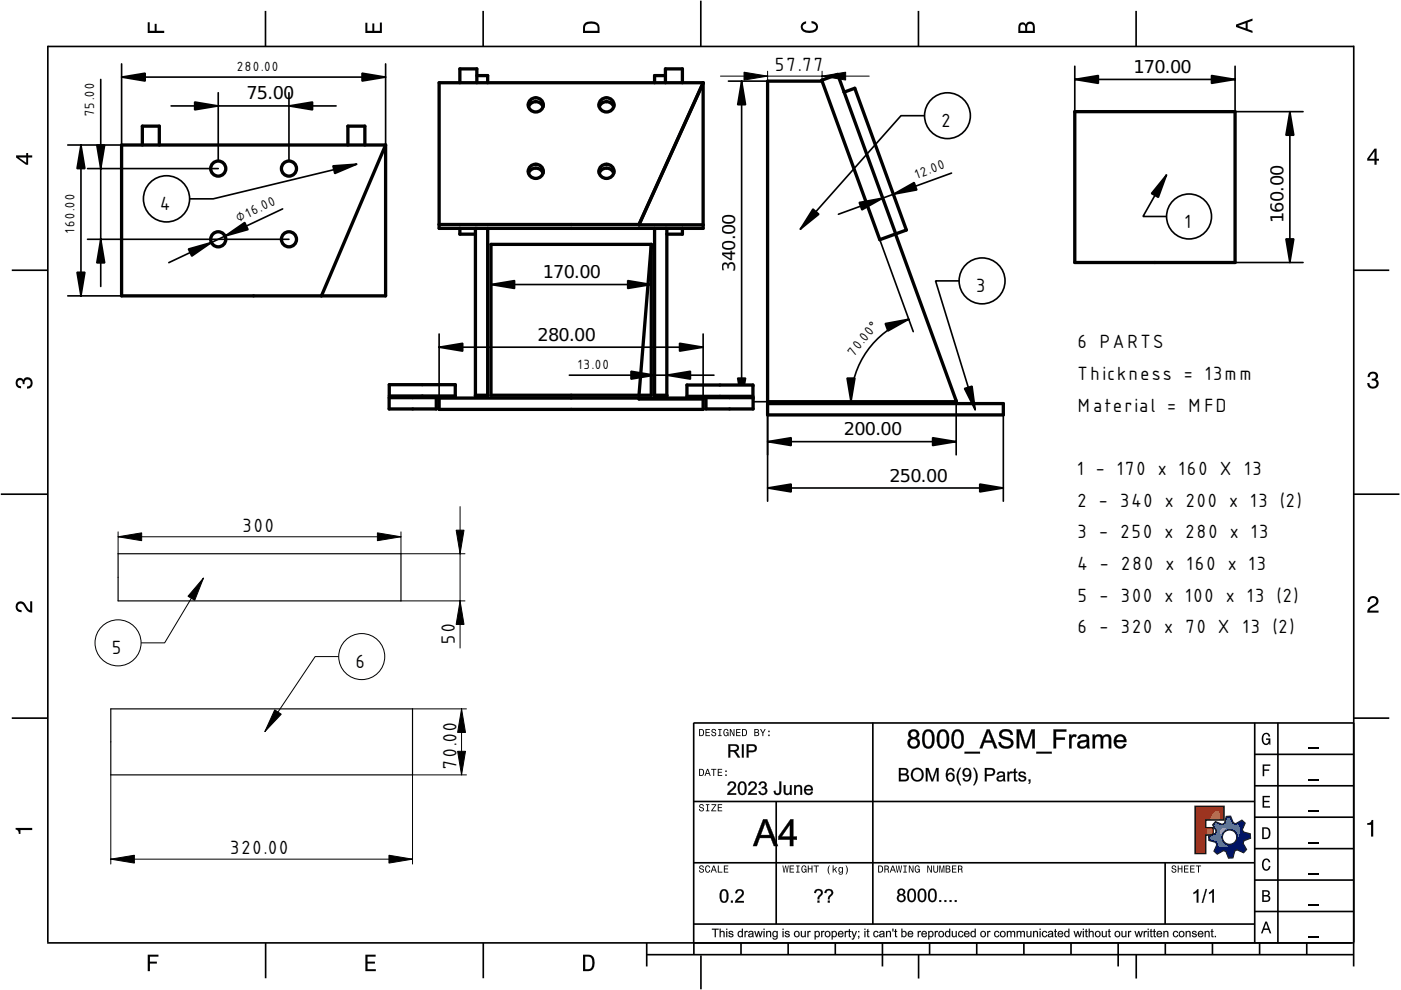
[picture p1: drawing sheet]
<svg xmlns="http://www.w3.org/2000/svg" width="297mm" height="210mm" viewBox="0 0 297 210" stroke-linecap="round" stroke-linejoin="round" font-family="sans-serif">
<defs><g id="words">
<g font-size="5">
<text x="164.3" y="15">57.77</text>
<text x="199.7" y="26.9">2</text>
<text x="34" y="44.5">4</text>
<text x="251.2" y="48.3">1</text>
<text x="207" y="61.9">3</text>
<text x="228.5" y="73.8">6 PARTS</text>
<text x="228.5" y="80.5">Thickness = 13mm</text>
<text x="228.5" y="87.3">Material = MFD</text>
<text x="228.5" y="100.7">1 - 170 x 160 X 13</text>
<text x="228.5" y="107.4">2 - 340 x 200 x 13 (2)</text>
<text x="51.5" y="112.7">300</text>
<text x="228.5" y="114.1">3 - 250 x 280 x 13</text>
<text x="228.5" y="120.8">4 - 280 x 160 x 13</text>
<text x="228.5" y="127.5">5 - 300 x 100 x 13 (2)</text>
<text x="96.4" y="136.5" transform="rotate(-90 96.4 136.5)">50</text>
<text x="228.5" y="134.3">6 - 320 x 70 X 13 (2)</text>
<text x="23.8" y="138.7">5</text>
<text x="75.5" y="141.6">6</text>
<text x="96.8" y="163" transform="rotate(-90 96.8 163)">70.00</text>
<text x="48.9" y="181.1">320.00</text>
</g>
<g font-size="3.5">
<text x="50.3" y="15">280.00</text>
<text x="240.3" y="15.5">170.00</text>
<text x="52.3" y="21.1">75.00</text>
<text x="20" y="24.7" transform="rotate(-90 20 24.7)">75.00</text>
<text x="194.4" y="37.9" transform="rotate(-20 194.4 37.9)">12.00</text>
<text x="50.6" y="47.2" transform="rotate(-25 50.6 47.2)">⌀16.00</text>
<text x="272.1" y="47.3" transform="rotate(-90 272.1 47.3)">160.00</text>
<text x="15.8" y="49.4" transform="rotate(-90 15.8 49.4)">160.00</text>
<text x="115.1" y="59">170.00</text>
<text x="155.9" y="57.7" transform="rotate(-90 155.9 57.7)">340.00</text>
<text x="114" y="72.2">280.00</text>
<text x="181.1" y="75.6" transform="rotate(-52 181.1 75.6)">70.0 °</text>
<text x="122.6" y="78.2">13.00</text>
<text x="178.9" y="92.3">200.00</text>
<text x="188.6" y="102.1">250.00</text>
</g>
</g></defs>
<g fill="none" stroke="#000" stroke-width=".35">
<path d="M10.1 9.7v190.1M10.1 9.9h277M56.3 2.3v7.5M102.4 2.3v7.5M148.6 .1v9.8M194.7 2.3v7.5M240.9 2.3v7.5M287 9.7v195.2M2.5 57.3h7.5M287.1 57.3h7.4M.2 104.8h10M287 104.8h9.7"/>
<path d="M2.5 152.3h7.5M147 153.3h140.1M147.1 153.3v49.1M185.1 153.2v42.8M266 159.9h21M266 153.3v46.7M270.9 153.3v46.7M287.1 152.3h7.4M147 169.9h119M164.6 169.9v26M266 179.9h21M266 173.3h21"/>
<path d="M266 166.6h21M10 199.9h277.1M56.3 199.9v7.5M102.5 199.9v7.5M137.1 199.9v5M147 195.9h119M147 182.9h119M157.1 199.9v2.5M167.1 199.9v2.5M177.1 199.9v2.5M187.1 199.9v5M197.1 199.9v2.5"/>
<path d="M207.1 199.9v2.5M217.1 199.9v2.5M227.1 199.9v2.5M237.1 199.9v5M247 182.9v13M247.1 199.9v2.5M257.1 199.9v2.5M266 193.3h21M266 186.6h21M267.1 199.9v2.5M277.1 199.9v2.5M137.1 202.4h150"/>
<path d="M148.6 202.6v7.2M194.8 202.4v5.1M240.9 202.4v5.1"/>
</g>
<g fill="#000">
<path d="M31.3 4.7h.4v1.8h1.1v-1.4h.4v1.4h1.6v.5h-3.5z" fill-rule="evenodd"/>
<path d="M77.5 4.8h.4v1.7h1v-1.5h.5v1.5h1.1v-1.7h.5v2.2h-3.5z" fill-rule="evenodd"/>
<path d="M124.1 4.9a2.19 2.19 0 0 0-.5 2.1h3.5v-1.2a1.42 1.42 0 0 0-1.7-1.3zM124.3 5.2a2.14 2.14 0 0 1 2.3 .3l.1 1h-2.7l.1-1z" fill-rule="evenodd"/>
<path d="M170.1 4.9l.8-.4v.5a.7 .7 0 0 0-.7 .5 .7 .7 0 0 0 .3 .8 1.69 1.69 0 0 0 2.5-.6 .9 .9 0 0 0-.9-.8v-.5a1.24 1.24 0 0 1 1.3 1.1 1.24 1.24 0 0 1-1 1.4 2.22 2.22 0 0 1-2.5-.7l-.1-.5z" fill-rule="evenodd"/>
<path d="M216.1 5l-.2 .8v1.2h3.5v-1.3a.98 .98 0 0 0-.7-1.1 .98 .98 0 0 0-1.2 .6 .84 .84 0 0 0-1.4-.2zM216.4 5.3a.54 .54 0 0 1 .7-.1 .54 .54 0 0 1 .3 .6v.7h-1.1zM217.9 5.2a.62 .62 0 0 1 .7-.1 .62 .62 0 0 1 .4 .6v.8h-1.2z" fill-rule="evenodd"/>
<path d="M262.1 5.2v.5l3.5 1.3v-.5l-1.1-.3v-1.4l1.1-.4v-.5zM262.6 5.5l1.5-.6v1.1z" fill-rule="evenodd"/>
<path d="M3.4 32.9v.5l2.1 1.5h.5v-1.5h.8v-.5h-.8v-.5h-.4v.5zM4 33.4h1.6v1.1z" fill-rule="evenodd"/>
<path d="M291.4 31.5l-1.5 2.1v.5h1.5v.8h.5v-.8h.5v-.4h-.5v-2.2zM291.4 32.1v1.6h-1.1z" fill-rule="evenodd"/>
<path d="M3.6 80.4a.86 .86 0 0 1 1.4 .1 1.06 1.06 0 0 1 1.2-.5 1.06 1.06 0 0 1 .7 1.2 1.1 1.1 0 0 1-1.2 1.2v-.4a.71 .71 0 0 0 .8-1 .71 .71 0 0 0-1.3-.1v.6h-.4a.61 .61 0 0 0-.3-.8 .61 .61 0 0 0-.8 .2 .61 .61 0 0 0 .2 .8l.6 .2v.4a1.15 1.15 0 0 1-1.2-.6 1.15 1.15 0 0 1 .3-1.3z" fill-rule="evenodd"/>
<path d="M290.3 79.1a1.08 1.08 0 0 1 1.3-.2 1.08 1.08 0 0 1 .5 1.3l-.4 .2a1.06 1.06 0 0 1 .6 1.3 1.06 1.06 0 0 1-1.2 .7 1.1 1.1 0 0 1-1.2-1.2h.4a.71 .71 0 0 0 1 .8 .71 .71 0 0 0 .1-1.3h-.6v-.4a.61 .61 0 0 0 .8-.3 .61 .61 0 0 0-.2-.8 .61 .61 0 0 0-.8 .2l-.2 .5h-.4z" fill-rule="evenodd"/>
<path d="M3.6 127.8a1.22 1.22 0 0 1 2 .7l.4 .6 .4 .3v-1.9h.4v2.4a1.8 1.8 0 0 1-1.7-1.4 .71 .71 0 0 0-.9-.5 .71 .71 0 0 0-.5 .8 .71 .71 0 0 0 .9 .6v.4a1.18 1.18 0 0 1-1.2-.6 1.18 1.18 0 0 1 .2-1.4z" fill-rule="evenodd"/>
<path d="M290.3 126.7a1.18 1.18 0 0 1 1.9 .3 1.18 1.18 0 0 1-1 1.7l-.5 .3-.3 .5h1.9v.4h-2.4a1.8 1.8 0 0 1 1.4-1.7 .71 .71 0 0 0 .5-.9 .71 .71 0 0 0-.9-.5 .71 .71 0 0 0-.5 .8h-.4z" fill-rule="evenodd"/>
<path d="M148.2 154.6v1.5h.5a.77 .77 0 0 0 .6-.8 .77 .77 0 0 0-.6-.7zM148.4 154.8a.58 .58 0 0 1 .7 .5 .58 .58 0 0 1-.7 .6zM149.6 154.6v1.5h.9v-.2h-.7v-.5h.6v-.2h-.6v-.4h.7v-.2zM151 154.7a.53 .53 0 0 0 0 .6 .53 .53 0 0 0 .6 .2 .32 .32 0 0 1-.3 .5 .32 .32 0 0 1-.3-.4h-.2a.5 .5 0 0 0 .7 .5 .5 .5 0 0 0 .1-.8l-.4-.1a.28 .28 0 0 1-.1-.4 .28 .28 0 0 1 .4-.1 .28 .28 0 0 1 .1 .3h.2a.51 .51 0 0 0-.3-.4 .51 .51 0 0 0-.5 .1zM152.3 154.6v.2h.2v1.1h-.2v.2h.7v-.2h-.3v-1.1h.3v-.2zM153.5 154.7a.81 .81 0 0 0 .5 1.4l.3-.2 .2 .2v-.8h-.6v.1h.4l-.2 .5a.6 .6 0 0 1-.5-.6 .6 .6 0 0 1 .4-.6l.2 .3h.2l-.1-.3a.53 .53 0 0 0-.8 0zM154.7 154.6v1.5h.2v-1.3l.6 1.3h.2v-1.5h-.2v1.2l-.5-1.2zM156.1 154.6v1.5h.9v-.2h-.7v-.5h.6v-.2h-.6v-.4h.7v-.2zM157.3 154.6v1.5h.5a.77 .77 0 0 0 .6-.8 .77 .77 0 0 0-.6-.7zM157.5 154.8a.58 .58 0 0 1 .7 .5 .58 .58 0 0 1-.7 .6zM159.9 154.6v1.5h.6a.42 .42 0 0 0 .5-.3 .42 .42 0 0 0-.3-.5l.2-.2-.1-.4zM160.1 154.8h.3a.23 .23 0 0 1 .3 .2 .23 .23 0 0 1-.3 .2h-.3zM160.1 155.4h.4a.26 .26 0 0 1 .3 .2 .26 .26 0 0 1-.3 .3h-.4zM161.1 154.6l.5 .9v.6h.2v-.6l.5-.9h-.2l-.4 .7-.3-.7zM162.9 155.8v.3h.3v-.3zM162.9 154.9v.3h.3v-.3z" fill-rule="evenodd"/>
<path d="M267.8 155.7a.85 .85 0 0 1 .9-.3 .85 .85 0 0 1 .6 .8h-.3l-.1-.3a.49 .49 0 0 0-.4-.3 .49 .49 0 0 0-.5 .3 1.2 1.2 0 0 0 .4 1.8 .66 .66 0 0 0 .6-.8h-.6v-.3h.9v1.3h-.1l-.1-.3-.3 .3a.85 .85 0 0 1-1.2-.7v-1.1z" fill-rule="evenodd"/>
<path d="M3.3 175.5h3.5v.5h-2.5v.8h-.3a.77 .77 0 0 0-.7-.9z" fill-rule="evenodd"/>
<path d="M148.4 170.6a.53 .53 0 0 0 0 .6 .53 .53 0 0 0 .6 .2 .32 .32 0 0 1-.3 .5 .32 .32 0 0 1-.3-.4h-.2a.5 .5 0 0 0 .7 .6 .5 .5 0 0 0 .1-.9l-.4-.1a.28 .28 0 0 1-.1-.4 .28 .28 0 0 1 .4-.1 .28 .28 0 0 1 .1 .4h.2a.51 .51 0 0 0-.3-.5 .51 .51 0 0 0-.5 .1zM149.7 170.5v.2h.2v1.1h-.2v.2h.7v-.2h-.3v-1.1h.3v-.2zM150.8 170.5v.2h.8l-.8 1.3h1.1v-.2h-.9l.9-1.3zM152.2 170.5v1.5h.9v-.2h-.7v-.5h.6v-.2h-.6v-.4h.7v-.2z" fill-rule="evenodd"/>
<path d="M148.2 163v1.5h.5a.77 .77 0 0 0 .6-.7 .77 .77 0 0 0-.6-.8zM148.4 163.2a.57 .57 0 0 1 .7 .6 .57 .57 0 0 1-.7 .5zM149.9 163l-.5 1.5h.2l.1-.4h.6l.2 .4h.2l-.6-1.5zM150 163.2l.3 .7h-.5zM150.8 163v.2h.4v1.3h.2v-1.3h.5v-.2zM152.2 163v1.5h.9v-.2h-.7v-.5h.6v-.2h-.6v-.4h.7v-.2zM153.8 164.2v.3h.3v-.3zM153.8 163.4v.3h.3v-.3z" fill-rule="evenodd"/>
<path d="M253.4 171h6.1v2.8h-3.9v1.7h1.6v1.5h-1.6v4h-2.2z" fill-rule="evenodd"/>
<path d="M257.7 174.3l-.5 .6 .7 1.3-.2 .6-1.4 .5v.9l1.5 .4 .3 .5-.7 1.4 .7 .5 1.3-.7 .6 .2 .5 1.4 .9-.1 .3-1.4 .6-.3 1.4 .6 .5-.6-.7-1.3 .2-.6 1.4-.5-.1-.9-1.4-.4-.3-.5 .6-1.4-.6-.6-1.3 .8-.6-.2-.5-1.4h-.9l-.4 1.5-.5 .2zM259.1 177.5a1.6 1.6 0 0 1 3.2 0 1.6 1.6 0 0 1-3.2 0z" fill-rule="evenodd"/>
<path d="M267.7 168.7h1.5v.3h-1.2v.8h1.1v.3h-1.1v.8h1.3v.3h-1.6z" fill-rule="evenodd"/>
<path d="M267.7 162.1h1.6v.3h-1.3v.7h1.1v.3h-1.1v1.2h-.3z" fill-rule="evenodd"/>
<path d="M267.6 175.4v2.5h.8a1.37 1.37 0 0 0 .7-2.2 1.56 1.56 0 0 0-1.5-.3zM267.9 175.7a.98 .98 0 0 1 1.2 .7 .98 .98 0 0 1-.7 1.2h-.5z" fill-rule="evenodd"/>
<path d="M289.9 174.5a.77 .77 0 0 0 .9-.6h.4v3.5h-.5v-2.5h-.8z" fill-rule="evenodd"/>
<path d="M148.4 183.6a.53 .53 0 0 0 0 .6 .53 .53 0 0 0 .6 .2 .32 .32 0 0 1-.3 .5 .32 .32 0 0 1-.3-.4h-.2a.5 .5 0 0 0 .7 .6 .5 .5 0 0 0 .1-.9l-.4-.1a.28 .28 0 0 1-.1-.4 .28 .28 0 0 1 .4-.1 .28 .28 0 0 1 .1 .4h.2a.51 .51 0 0 0-.3-.5 .51 .51 0 0 0-.5 .1zM149.6 183.7l-.1 .2a.67 .67 0 0 0 .1 .9 .67 .67 0 0 0 .8 .1l.2-.4h-.2l-.2 .3a.6 .6 0 0 1-.5-.5 .6 .6 0 0 1 .4-.6l.3 .3h.2l-.2-.4a.5 .5 0 0 0-.8 .1zM151.2 183.5l-.5 1.5h.2l.1-.4h.6l.2 .4h.2l-.6-1.5zM151.3 183.7l.3 .7h-.5zM152.2 183.5v1.5h1v-.2h-.8v-1.3zM153.5 183.5v1.5h.9v-.2h-.7v-.5h.6v-.2h-.6v-.4h.7v-.2z" fill-rule="evenodd"/>
<path d="M165.9 183.5l.3 1.5h.1l.3-1.3 .2 1.3h.2l.2-1.5h-.1l-.2 1.3-.2-1.3h-.2l-.2 1.3-.2-1.3zM167.4 183.5v1.5h1v-.2h-.8v-.5h.7v-.2h-.7v-.4h.7v-.2zM168.8 183.5v.2h.3v1.1h-.3v.2h.7v-.2h-.2v-1.1h.2v-.2zM170.1 183.7a.82 .82 0 0 0 .5 1.3l.3-.2 .1 .2v-.8h-.5v.2h.3l-.2 .4a.6 .6 0 0 1-.5-.5 .6 .6 0 0 1 .5-.6l.2 .3h.2l-.2-.4a.53 .53 0 0 0-.7 .1zM171.3 183.5v1.5h.2v-.7h.6v.7h.2v-1.5h-.2v.6h-.6v-.6zM172.5 183.5v.2h.5v1.3h.2v-1.3h.4v-.2zM175.8 183.5a1.35 1.35 0 0 0 .2 1.9 1.84 1.84 0 0 1 0-1.9zM176.5 183.5v1.5h.2v-.4l.2-.2 .4 .6h.2l-.4-.7 .4-.5h-.2l-.6 .6v-.9zM177.9 184a.59 .59 0 0 0-.2 .7 .59 .59 0 0 0 .7 .3l.1-.2a.31 .31 0 0 1-.1 .5 .31 .31 0 0 1-.4-.2h-.2a.47 .47 0 0 0 .5 .4 .47 .47 0 0 0 .4-.5v-1.2h-.2v.2l-.3-.2zM178 184.1l.1-.1a.42 .42 0 0 1 .4 .4 .42 .42 0 0 1-.4 .5l-.1-.3zM179.3 183.5a1.85 1.85 0 0 1 0 1.9 1.22 1.22 0 0 0 0-1.9z" fill-rule="evenodd"/>
<path d="M186.2 183.5v1.5h.5a.77 .77 0 0 0 .6-.7 .77 .77 0 0 0-.6-.8zM186.4 183.7a.58 .58 0 0 1 .6 .6 .58 .58 0 0 1-.6 .5zM187.5 183.5v1.5h.2v-.6a.45 .45 0 0 1 .5 .1 .45 .45 0 0 1 .1 .5h.2l-.2-.7a.42 .42 0 0 0 .1-.5 .42 .42 0 0 0-.4-.3zM187.7 183.7h.2a.26 .26 0 0 1 .4 .3 .26 .26 0 0 1-.4 .2h-.2zM189.2 183.5l-.6 1.5h.2l.2-.4h.6l.1 .4h.2l-.5-1.5zM189.3 183.7l.2 .7h-.4zM189.9 183.5l.3 1.5h.2l.2-1.3 .2 1.3h.2l.3-1.5h-.2l-.2 1.3-.2-1.3h-.2l-.2 1.3-.2-1.3zM191.5 183.5v.2h.3v1.1h-.3v.2h.8v-.2h-.3v-1.1h.3v-.2zM192.7 183.5v1.5h.2v-1.2l.5 1.2h.3v-1.5h-.2v1.2l-.6-1.2zM194.1 183.7a.81 .81 0 0 0 .5 1.3l.3-.2 .1 .2v-.8h-.5v.2h.3l-.2 .4a.6 .6 0 0 1-.5-.5 .6 .6 0 0 1 .5-.6l.2 .3h.2l-.2-.4a.53 .53 0 0 0-.7 .1zM196.6 183.5v1.5h.2v-1.2l.6 1.2h.2v-1.5h-.2v1.2l-.6-1.2zM197.9 183.5v.9a.52 .52 0 0 0 .5 .6 .52 .52 0 0 0 .5-.6v-.9h-.2v.9a.33 .33 0 0 1-.3 .5 .33 .33 0 0 1-.3-.5v-.9zM199.2 183.5v1.5h.1v-1.4l.3 1.4h.2l.3-1.4v1.4h.1v-1.5h-.2l-.3 1.3-.3-1.3zM200.5 183.5v1.5h.6a.42 .42 0 0 0 .4-.3 .42 .42 0 0 0-.2-.5l.2-.2-.1-.4zM200.7 183.7h.3a.23 .23 0 0 1 .3 .2 .23 .23 0 0 1-.3 .2h-.3zM200.7 184.3h.3a.26 .26 0 0 1 .3 .3 .26 .26 0 0 1-.3 .2h-.3zM201.8 183.5v1.5h1v-.2h-.8v-.5h.7v-.2h-.7v-.4h.8v-.2zM203.1 183.5v1.5h.2v-.6a.45 .45 0 0 1 .5 .1 .45 .45 0 0 1 .1 .5h.2l-.2-.7a.42 .42 0 0 0 .1-.5 .42 .42 0 0 0-.4-.3zM203.3 183.7h.3a.26 .26 0 0 1 .3 .3 .26 .26 0 0 1-.4 .2h-.2z" fill-rule="evenodd"/>
<path d="M248.5 183.6a.53 .53 0 0 0 0 .6 .53 .53 0 0 0 .6 .2 .32 .32 0 0 1-.2 .5 .32 .32 0 0 1-.3-.4h-.2a.5 .5 0 0 0 .6 .6 .5 .5 0 0 0 .2-.9l-.4-.1a.28 .28 0 0 1-.1-.4 .28 .28 0 0 1 .3-.1 .28 .28 0 0 1 .2 .4h.2a.51 .51 0 0 0-.3-.5 .51 .51 0 0 0-.6 .1zM249.7 183.5v1.5h.2v-.7h.6v.7h.2v-1.5h-.2v.6h-.6v-.6zM251 183.5v1.5h1v-.2h-.8v-.5h.7v-.2h-.7v-.4h.8v-.2zM252.3 183.5v1.5h1v-.2h-.8v-.5h.7v-.2h-.7v-.4h.8v-.2zM253.5 183.5v.2h.5v1.3h.2v-1.3h.5v-.2z" fill-rule="evenodd"/>
<path d="M268.3 195.4l-1 2.5h.4l.2-.7h1l.3 .7h.3l-.9-2.5zM268.4 195.8l.4 1.1h-.7z" fill-rule="evenodd"/>
<path d="M267.6 188.7v2.5h1a.7 .7 0 0 0 .7-.5 .7 .7 0 0 0-.4-.8 .61 .61 0 0 0 .3-.8 .61 .61 0 0 0-.7-.4zM267.9 189h.6a.38 .38 0 0 1 .4 .4 .38 .38 0 0 1-.5 .4h-.5zM267.9 190.1h.6a.44 .44 0 0 1 .5 .4 .44 .44 0 0 1-.5 .4h-.6z" fill-rule="evenodd"/>
<path d="M267.8 182.3a.85 .85 0 0 1 .9-.3 .85 .85 0 0 1 .6 .8h-.3l-.1-.2a.47 .47 0 0 0-.4-.3 .47 .47 0 0 0-.4 .3 1.21 1.21 0 0 0 .4 1.7 .64 .64 0 0 0 .5-.7h.4a.89 .89 0 0 1-.8 1 .89 .89 0 0 1-1-.7v-1.1z" fill-rule="evenodd"/>
<path d="M31.3 202.4h2.3v.4h-1.8v1.1h1.5v.4h-1.5v1.6h-.5z" fill-rule="evenodd"/>
<path d="M77.5 202.4h2.1v.4h-1.7v1.1h1.6v.4h-1.6v1.2h1.8v.4h-2.2z" fill-rule="evenodd"/>
<path d="M123.6 202.4v3.5h1.2a1.42 1.42 0 0 0 1.3-1.7 1.38 1.38 0 0 0-1.3-1.8zM124.1 202.8l1 .1a1.89 1.89 0 0 1 0 2.5l-1 .1z" fill-rule="evenodd"/>
</g>
<path d="M277.3 158.6h2.2M277.3 178.6h2.2M277.3 172h2.2M277.3 165.3h2.2M277.3 198.6h2.2M277.3 192h2.2M277.3 185.3h2.2" fill="none" stroke="#000" stroke-width=".25"/>
<g fill="#000">
<path d="M192.9 154.9a1.13 1.13 0 0 1 1.5-.1 1.13 1.13 0 0 1 .2 1.5l-.3 .2a1.14 1.14 0 0 1 .8 1.1 1.14 1.14 0 0 1-.8 1.1 1.24 1.24 0 0 1-1.8-.5 1.24 1.24 0 0 1 .7-1.7 .89 .89 0 0 1-.7-.7 .89 .89 0 0 1 .4-.9zM192.9 155a.87 .87 0 0 0-.3 .8 .87 .87 0 0 0 .7 .7 1.18 1.18 0 0 0-.7 1.6 1.18 1.18 0 0 0 1.6 .5 1.1 1.1 0 0 0 .8-1.1 1.1 1.1 0 0 0-.8-1 .94 .94 0 0 0 .6-1.2 .94 .94 0 0 0-1.1-.6zM193.1 155.7a.62 .62 0 0 0 1.2 0 .62 .62 0 0 0-1.2 0zM193 155.7a.7 .7 0 0 1 1.4 0 .7 .7 0 0 1-1.4 0zM192.9 157.5a.8 .8 0 0 0 1.6 0 .8 .8 0 0 0-1.6 0zM192.9 157.5a.85 .85 0 0 1 1.7 0 .85 .85 0 0 1-1.7 0zM196.1 154.9a1.36 1.36 0 0 1 1.5 0 1.36 1.36 0 0 1 .5 1.4 2.04 2.04 0 0 1-1 2.4 1.51 1.51 0 0 1-1.6-2l.1-1.2zM196.1 154.9a3.3 3.3 0 0 0-.2 3.4 1.28 1.28 0 0 0 1.6 .2l.5-.7 .1-1.1-.1-1-.2-.6-.4-.3-.8-.1zM196.3 155.3a3.5 3.5 0 0 0 .1 2.9l.6 .1 .4-.3 .2-1.3-.2-1.3-.6-.3zM196.4 155.2a.88 .88 0 0 1 1 .1 .88 .88 0 0 1 .2 .9v.9a.84 .84 0 0 1-.3 1.1 .84 .84 0 0 1-1.1-.2l-.2-1.3a1.64 1.64 0 0 1 .4-1.5zM199.2 154.9a1.36 1.36 0 0 1 1.5 0 1.36 1.36 0 0 1 .5 1.4 2.04 2.04 0 0 1-1 2.4 1.34 1.34 0 0 1-1.6-1.5l.1-1.4zM199.2 154.9a3.3 3.3 0 0 0-.2 3.4 1.28 1.28 0 0 0 1.7 .2 3 3 0 0 0-.2-3.7l-.6-.1zM199.4 155.3a3.5 3.5 0 0 0 .1 2.9l.6 .1 .4-.3a4.3 4.3 0 0 0 0-2.6l-.6-.3zM199.5 155.2a.88 .88 0 0 1 1 .1 .88 .88 0 0 1 .2 .9v.9a.84 .84 0 0 1-.3 1.1 .84 .84 0 0 1-1.1-.2 3.1 3.1 0 0 1 .2-2.8zM202.3 154.9a1.36 1.36 0 0 1 1.5 0 1.36 1.36 0 0 1 .6 1.4 2.04 2.04 0 0 1-1.1 2.4 1.34 1.34 0 0 1-1.6-1.5 2.7 2.7 0 0 1 .6-2.3zM202.3 154.9a3.3 3.3 0 0 0-.2 3.4 1.25 1.25 0 0 0 1.5 .3 1.25 1.25 0 0 0 .7-1.3 2.18 2.18 0 0 0-.9-2.6h-.6zM202.5 155.3a3.5 3.5 0 0 0 .1 2.9 .82 .82 0 0 0 1-.2 .82 .82 0 0 0 .2-.9v-.9a.79 .79 0 0 0-.3-.9 .79 .79 0 0 0-1 .1zM202.6 155.2a.88 .88 0 0 1 1 .1 .88 .88 0 0 1 .2 .9v.9a.84 .84 0 0 1-.3 1.1 .84 .84 0 0 1-1.1-.2 3.1 3.1 0 0 1 .2-2.8zM204.5 159.4h3.3v.4h-3.3zM204.5 159.4v.4h3.3v-.4zM209.2 154.6h.6l1.7 4.1h-.7l-.4-1.3h-1.7l-.4 1.3h-.6zM209.2 154.7l-1.5 4h.6l.4-1.3h1.7l.4 1.3h.6l-1.6-4zM209.5 155.1l-.6 1.9h1.3zM209.5 155.1l.7 1.9h-1.4zM212.1 154.9l.4-.2a1.5 1.5 0 0 1 2.3 1.1l-.6 .1-.2-.6a1.06 1.06 0 0 0-1.6 .4l.3 .4a2.99 2.99 0 0 1 2.1 1 1.35 1.35 0 0 1-1.8 1.6l-.5-.1-.6-.5-.2-.8h.5a1.13 1.13 0 0 0 1.7 .8l.3-.2 .2-.3-.2-.4-1.8-.6-.4-.4-.2-.7zM212.2 155a1.01 1.01 0 0 0-.3 1.1 1.01 1.01 0 0 0 1 .6l1 .3a.65 .65 0 0 1 .5 .8 .65 .65 0 0 1-.8 .5l-1-.2-.4-.4v-.4l-.5 .1a1.62 1.62 0 0 0 2.4 1.1l.7-.6 .1-.4-.2-.5-.5-.4-1.7-.6-.2-.3 .2-.5a1.1 1.1 0 0 1 1.8 .6h.4l-.1-.6-.6-.5a2.07 2.07 0 0 0-1.8 .3zM215.5 154.6h.9l1.1 3.5 1.2-3.5h.7v4.1h-.5v-3.4l-1.2 3.4h-.5l-1.1-3.4v3.4h-.6zM215.6 154.7v4h.5v-3.5l1.1 3.5h.5l1.2-3.4v3.4h.5v-4h-.7l-1.2 3.5-1.1-3.5zM219.7 159.4h3.3v.4h-3.3zM219.7 159.4v.4h3.3v-.4zM223.3 154.6h2.8v.6l-2.2-.1v1.3l1.9-.1v.6l-1.9-.1v1.9h-.6zM223.4 154.7v4h.5v-1.9h1.9v-.4h-1.9v-1.3h2.2v-.4zM226.7 155.7h.5l-.1 .5 .5-.5h.5l.2 .1-.2 .6a.54 .54 0 0 0-.8 .2l-.1 2.1h-.5zM226.7 155.8v2.9h.5v-1.8l.1-.5 .4-.2 .4 .1 .1-.4a.74 .74 0 0 0-1.1 .3v-.4zM228.8 156l.3-.2a1.15 1.15 0 0 1 1.8 .8v1.5l.2 .6h-.6l-.1-.4a1.41 1.41 0 0 1-1.8 .2l-.2-.6 .2-.6 .5-.3 1.3-.2v-.1a.76 .76 0 0 0-.7-.6 .76 .76 0 0 0-.8 .6l-.5-.1zM228.8 156l-.3 .6 .5 .1 .2-.5 .5-.1 .4 .1 .3 .3v.3l-1.3 .3a.86 .86 0 0 0-.6 1.2 .86 .86 0 0 0 1.2 .4l.8-.5v.5h.6l-.2-.6v-1.8l-.2-.3-.3-.2a1.86 1.86 0 0 0-1.6 .2zM229.1 157.6a.51 .51 0 0 0 0 .7 .51 .51 0 0 0 .7 0l.5-.4 .1-.7zM229 157.5l1.4-.3a.93 .93 0 0 1-.3 1 .93 .93 0 0 1-1.1 0l-.1-.3zM231.6 155.7h.5v.5a.98 .98 0 0 1 1.7 0 .96 .96 0 0 1 1.1-.5 .96 .96 0 0 1 .7 1v2h-.5v-1.9a.61 .61 0 0 0-.7-.7 .61 .61 0 0 0-.5 .9v1.7h-.5v-1.9a.6 .6 0 0 0-.7-.7 .6 .6 0 0 0-.5 .8v1.8h-.6zM231.7 155.8v2.9h.5l-.1-1.5a.73 .73 0 0 1 .3-1 .73 .73 0 0 1 1 .2v2.3h.5l-.1-1.7a.66 .66 0 0 1 .6-.9 .66 .66 0 0 1 .7 .7v1.9h.5v-2a.92 .92 0 0 0-.8-1 .92 .92 0 0 0-1 .6 .95 .95 0 0 0-.9-.6 .95 .95 0 0 0-.8 .6v-.5zM236.5 156.1a1.37 1.37 0 0 1 1.7-.3 1.37 1.37 0 0 1 .6 1.6l-2.1-.1a.83 .83 0 0 0 .6 1 .83 .83 0 0 0 1-.6l.5 .1a1.45 1.45 0 0 1-1.9 .8 1.45 1.45 0 0 1-.7-2zM236.5 156.1a1.48 1.48 0 0 0-.1 2 1.48 1.48 0 0 0 1.9 .4l.5-.7-.5-.1a.85 .85 0 0 1-1 .6 .85 .85 0 0 1-.6-1h2.1a1.86 1.86 0 0 0-.6-1.4l-1-.2zM237 156.3l-.3 .6h1.6a.77 .77 0 0 0-.5-.7 .77 .77 0 0 0-.8 .1zM236.9 156.3a.76 .76 0 0 1 1.2 .1l.2 .6h-1.6z"/>
<path d="M192.9 154.9a1.1 1.1 0 0 1 1.5-.1 1.1 1.1 0 0 1 .2 1.5l-.3 .2a1.23 1.23 0 0 1 .5 1.8 1.23 1.23 0 0 1-1.8 .2 1.13 1.13 0 0 1-.6-1.1 1.13 1.13 0 0 1 .8-.9 .89 .89 0 0 1-.3-1.6zM193.1 155.7a.65 .65 0 0 0 1.3 0 .65 .65 0 0 0-1.3 0zM192.9 157.5a.82 .82 0 0 0 1.6 0 .82 .82 0 0 0-1.6 0zM196.1 154.9a1.33 1.33 0 0 1 1.5 0 1.33 1.33 0 0 1 .5 1.4 2.01 2.01 0 0 1-1 2.4 1.31 1.31 0 0 1-1.6-1.5 2.67 2.67 0 0 1 .6-2.3zM196.4 155.2a3 3 0 0 0 0 3 .84 .84 0 0 0 1-.1 .84 .84 0 0 0 .2-1v-.9a.85 .85 0 0 0-.2-.9 .85 .85 0 0 0-1-.1zM199.2 154.9a1.33 1.33 0 0 1 1.5 0 1.33 1.33 0 0 1 .5 1.4 2.01 2.01 0 0 1-1 2.4 1.31 1.31 0 0 1-1.6-1.5 2.67 2.67 0 0 1 .6-2.3zM199.5 155.2a3 3 0 0 0 0 3 .84 .84 0 0 0 1-.1 .84 .84 0 0 0 .2-1v-.9a.85 .85 0 0 0-.2-.9 .85 .85 0 0 0-1-.1zM202.3 154.9a1.33 1.33 0 0 1 1.5 0 1.33 1.33 0 0 1 .5 1.4 2.01 2.01 0 0 1-1 2.4 1.31 1.31 0 0 1-1.5-1.5 2.67 2.67 0 0 1 .5-2.3zM202.6 155.2a3 3 0 0 0 0 3 .84 .84 0 0 0 1-.1 .84 .84 0 0 0 .2-1v-.9a.85 .85 0 0 0-.2-.9 .85 .85 0 0 0-1-.1zM204.5 159.4h3.3v.4h-3.3zM209.2 154.7h.6l1.6 4h-.6l-.4-1.3h-1.7l-.4 1.3h-.6zM209.5 155.1l-.6 1.9h1.3zM212.1 155a1.57 1.57 0 0 1 2.6 .8h-.5a1 1 0 0 0-.8-.7 1 1 0 0 0-1.1 .6l.4 .4a2.99 2.99 0 0 1 2.1 1 1.32 1.32 0 0 1-1.8 1.6 1.36 1.36 0 0 1-1.3-1.3l.5-.1a1.15 1.15 0 0 0 1 .9 1.15 1.15 0 0 0 1.2-.6 1.5 1.5 0 0 0-1.6-.9 1.03 1.03 0 0 1-.9-.6 1.03 1.03 0 0 1 .2-1.1zM215.6 154.7h.8l1.1 3.4 1.2-3.4h.7v4h-.5v-3.4l-1.2 3.4h-.5l-1.1-3.4v3.4h-.5zM219.7 159.4h3.3v.4h-3.3zM223.4 154.7h2.7v.4h-2.2v1.3h1.9v.4h-1.9v1.9h-.5zM226.7 155.8h.4v.4a.7 .7 0 0 1 1.2-.3l-.2 .4a.64 .64 0 0 0-.8 .1 .64 .64 0 0 0-.1 .7v1.6h-.5zM228.8 156a1.4 1.4 0 0 1 2.1 .3l.2 2.4h-.6l-.1-.4a1.19 1.19 0 0 1-2-.4 1.19 1.19 0 0 1 1.5-1h.3a.41 .41 0 0 0 .2-.5 .41 .41 0 0 0-.5-.3l-.7 .1-.2 .5-.5-.1zM229.1 157.6a.54 .54 0 0 0 0 .7 .54 .54 0 0 0 .7 0 .89 .89 0 0 0 .6-1.1zM231.7 155.8h.4v.4a.98 .98 0 0 1 1.7 0 .94 .94 0 0 1 1.1-.5 .94 .94 0 0 1 .7 1v2h-.5v-1.9a.64 .64 0 0 0-.7-.7 .64 .64 0 0 0-.5 .9v1.7h-.5v-1.9a.62 .62 0 0 0-.7-.7 .62 .62 0 0 0-.5 .8v1.8h-.5zM236.5 156.1a1.35 1.35 0 0 1 1.6-.3 1.35 1.35 0 0 1 .7 1.5h-2.1a.84 .84 0 0 0 .6 1 .84 .84 0 0 0 1-.6l.5 .1a1.42 1.42 0 0 1-1.9 .8 1.42 1.42 0 0 1-.7-2zM236.9 156.3l-.2 .6h1.6a.8 .8 0 0 0-.5-.7 .8 .8 0 0 0-.9 .1z"/>
<path d="M154.4 157.8h1.3a.79 .79 0 0 1 1 .6 .79 .79 0 0 1-.8 .9l.4 .4 .6 .9h-.5l-1-1.2h-.6v1.2h-.4zM154.4 157.8v2.8h.4v-1.3l.8 .1 .8 1.2h.5l-.8-1.1-.3-.2a.76 .76 0 0 0 .8-.8 .76 .76 0 0 0-.9-.7zM154.8 158.1v.9h.8a.46 .46 0 0 0 .7-.4 .46 .46 0 0 0-.6-.4zM154.8 158.1h.9a.52 .52 0 0 1 .6 .5 .52 .52 0 0 1-.7 .5h-.8zM157.3 157.8h.4v2.8h-.4zM157.3 157.8v2.8h.4v-2.8zM158.3 157.8h1.5a.82 .82 0 0 1 .7 .9 .82 .82 0 0 1-.7 .8h-1.1v1.1h-.4zM158.3 157.8v2.8h.4v-1.2a1.57 1.57 0 0 0 1.6-.4l.1-.6-.3-.4zM158.7 158.1v1h.7a.52 .52 0 0 0 .6-.2 .52 .52 0 0 0 0-.6l-.2-.1zM158.7 158.1h.7a.55 .55 0 0 1 .7 .5 .55 .55 0 0 1-.7 .6h-.7z"/>
<path d="M154.4 157.8h1.3a.77 .77 0 0 1 1 .7 .77 .77 0 0 1-.8 .8l1 1.3h-.5l-.7-1.1-.5-.1h-.4v1.2h-.4zM154.8 158.1v.9h.8a.49 .49 0 0 0 .7-.4 .49 .49 0 0 0-.6-.5zM157.3 157.8h.4v2.8h-.4zM158.3 157.8h1.1a.85 .85 0 0 1 1.1 .8 .85 .85 0 0 1-1.1 .9h-.7v1.1h-.4zM158.7 158.1v1h.7a.52 .52 0 0 0 .7-.5 .52 .52 0 0 0-.7-.5z"/>
<path d="M154.5 165.9a.93 .93 0 0 1 1.5 .2 .93 .93 0 0 1-.6 1.3l-.7 .8h1.4v.3h-1.9a3.2 3.2 0 0 1 1.3-1.6 .54 .54 0 0 0-.2-.9 .54 .54 0 0 0-.7 .5h-.3zM156.8 165.8a.95 .95 0 0 1 1.1 .1 .95 .95 0 0 1 .4 1 1.19 1.19 0 0 1-1.2 1.6 1.93 1.93 0 0 1-.4-2.5zM157.1 166.1a1.92 1.92 0 0 0 .1 2.2h.3a1.75 1.75 0 0 0 0-2.3zM158.9 165.9a.93 .93 0 0 1 1.5 .2 .93 .93 0 0 1-.6 1.3l-.7 .8h1.4v.3h-1.9a3.2 3.2 0 0 1 1.3-1.6 .54 .54 0 0 0-.2-.9 .54 .54 0 0 0-.7 .5h-.3zM161.2 165.9a.75 .75 0 0 1 1.1 0 .75 .75 0 0 1-.2 1.1 .89 .89 0 0 1 .1 1.5 .89 .89 0 0 1-1.4-.7l.4-.1a.57 .57 0 0 0 .6 .6 .57 .57 0 0 0 .5-.8 .57 .57 0 0 0-.8-.3v-.3a.49 .49 0 0 0 .7-.4 .49 .49 0 0 0-.5-.6 .49 .49 0 0 0-.5 .6l-.3-.1zM165.2 165.7h.4v1.9a.79 .79 0 0 1-.7 1 .79 .79 0 0 1-.8-.9h.3a.44 .44 0 0 0 .4 .5 .44 .44 0 0 0 .4-.6zM166.2 166.5h.3v1.1a.51 .51 0 0 0 .5 .7 .51 .51 0 0 0 .5-.7v-1.1h.3v2h-.3v-.3a.73 .73 0 0 1-.8 .3 .73 .73 0 0 1-.5-.8zM168.4 166.5h.3v.3a.73 .73 0 0 1 .9-.4 .73 .73 0 0 1 .4 .9v1.2h-.3v-1.2a.51 .51 0 0 0-.6-.6 .51 .51 0 0 0-.4 .7v1.1h-.3zM170.7 166.7a.96 .96 0 0 1 1.2-.2 .96 .96 0 0 1 .5 1.1h-1.6a.6 .6 0 0 0 .5 .7 .6 .6 0 0 0 .7-.4h.3a1.02 1.02 0 0 1-1.4 .5 1.02 1.02 0 0 1-.3-1.5zM171 166.9l-.2 .4h1.2a.57 .57 0 0 0-.3-.5 .57 .57 0 0 0-.7 .1z"/>
<path d="M154.5 165.9a.94 .94 0 0 1 1.5 .2 .94 .94 0 0 1-.5 1.4l-.8 .7h1.4v.3h-1.9l.2-.6 1.1-1a.51 .51 0 0 0-.2-.9 .51 .51 0 0 0-.7 .6l-.4-.1zM154.6 165.9l-.3 .6h.3a.58 .58 0 0 1 .9-.5 .58 .58 0 0 1-.1 1.1l-.9 .8-.3 .6h1.9v-.3h-1.5l1.4-1.4a.87 .87 0 0 0-.4-1 .87 .87 0 0 0-1 .1zM156.8 165.8l.6-.1h.4l.4 .7a1.74 1.74 0 0 1-.6 2.2 1.09 1.09 0 0 1-1.2-1.5l.1-.8zM156.9 165.9a2.3 2.3 0 0 0-.2 2.4 .95 .95 0 0 0 1.2 .1l.3-.5v-.5l-.2-1.4a.86 .86 0 0 0-1.1-.1zM157 166.2a2.16 2.16 0 0 0 .2 2l.6-.2 .1-1.3-.3-.6-.2-.1zM157.1 166h.4a1.76 1.76 0 0 1 0 2.3h-.3l-.3-.2a2.21 2.21 0 0 1 .2-2.1zM158.9 165.9a.94 .94 0 0 1 1.5 .2 .94 .94 0 0 1-.5 1.4l-.8 .7h1.4v.3h-1.9l.2-.6 1.1-1a.51 .51 0 0 0-.2-.9 .51 .51 0 0 0-.7 .6l-.4-.1zM158.9 165.9l-.2 .6h.3a.58 .58 0 0 1 .9-.5 .58 .58 0 0 1-.1 1.1l-.9 .8-.3 .6h1.9v-.3h-1.5l1.4-1.4a.87 .87 0 0 0-.4-1 .87 .87 0 0 0-1.1 .1zM161.1 165.9h.1a.8 .8 0 0 1 .9-.1 .64 .64 0 0 1 .5 .6 .64 .64 0 0 1-.5 .6 .75 .75 0 0 1 .6 .6 .75 .75 0 0 1-.3 .7 .93 .93 0 0 1-1 .3 .93 .93 0 0 1-.6-.9h.4a.56 .56 0 0 0 .3 .5 .56 .56 0 0 0 .6-.1 .56 .56 0 0 0 .1-.7 .56 .56 0 0 0-.7-.2v-.4h.5a.46 .46 0 0 0-.2-.8 .46 .46 0 0 0-.6 .5l-.4-.1zM161.2 165.9l-.3 .5 .3 .1 .3-.5 .6 .1a.48 .48 0 0 1 0 .6 .48 .48 0 0 1-.5 .2l-.1 .3 .4-.1 .3 .2a.59 .59 0 0 1 0 .8 .59 .59 0 0 1-.8 .1l-.2-.5-.4 .1 .3 .5a1.11 1.11 0 0 0 1.3 0 .8 .8 0 0 0-.1-1.2l-.2-.1a.65 .65 0 0 0 .3-1 .92 .92 0 0 0-1.2-.1zM165.2 165.7h.4v1.9a.84 .84 0 0 1-.4 .9 .84 .84 0 0 1-1-.1l-.2-.7 .4-.1a.45 .45 0 0 0 .2 .5 .45 .45 0 0 0 .5 .1l.1-.2zM165.2 165.7l.1 1.9a.47 .47 0 0 1-.2 .6 .47 .47 0 0 1-.6-.1l-.1-.4h-.3a.74 .74 0 0 0 .3 .8 .74 .74 0 0 0 .9-.1l.2-.2 .1-.4v-2.1zM166.2 166.4h.4l-.1 1.6 .5 .2 .4-.2 .1-1.6h.4v2.1h-.4v-.3l-.6 .4-.6-.3zM166.2 166.5v1.2a.71 .71 0 0 0 .5 .8 .71 .71 0 0 0 .9-.4l-.1 .4h.3v-2h-.3v1.1a.58 .58 0 0 1-.2 .6 .58 .58 0 0 1-.6 0l-.2-.4v-1.3zM168.4 166.4h.3v.4a.74 .74 0 0 1 .9-.4 .74 .74 0 0 1 .5 .9v1.2h-.4v-1.2a.48 .48 0 0 0-.6-.6 .48 .48 0 0 0-.3 .7v1.1h-.4zM168.4 166.5v2h.3l.1-1.5 .5-.3 .4 .2v1.6h.3l-.1-1.8-.2-.2h-.6l-.4 .4v-.4zM170.7 166.7a.9 .9 0 0 1 1.4 0l.3 .5v.4h-1.5a.61 .61 0 0 0 .9 .6l.2-.4 .3 .1a.86 .86 0 0 1-1.1 .7 1.17 1.17 0 0 1-.5-1.9zM170.8 166.7l-.3 .8 .2 .8a1.19 1.19 0 0 0 1.3 .1l.3-.5h-.3a.54 .54 0 0 1-.4 .4 .54 .54 0 0 1-.6-.2l-.2-.5h1.5a.93 .93 0 0 0-.4-1 .93 .93 0 0 0-1.1 .1zM171 166.9l-.2 .4h1.2l-.4-.5zM171 166.8v.1a.52 .52 0 0 1 .9 0l.1 .4h-1.2z"/>
<path d="M161.8 173.7h.9l2.3 5.7h-.9l-.7-1.7h-2.3l-.6 1.7h-.9zM161.8 173.7l-2.1 5.7h.7l.6-1.8h2.5l.6 1.8h.8l-2.3-5.7zM162.2 174.3l-.2 .8-.7 2h1.9zM162.2 174.3l1.1 2.8h-2.1zM167.6 173.7h.6v3.7l.8-.1v.8l-.8-.1v1.4h-.8l.1-1.4-2.5 .1v-.7zM167.6 173.7l-2.6 3.7v.6h2.5v1.4h.7l-.1-1.4h.8v-.6h-.8l.1-3.7zM167.4 174.8l-1.7 2.6h1.8zM167.5 174.7v2.7h-1.9z"/>
<path d="M161.8 173.7h.8l2.3 5.7h-.8l-.7-1.7h-2.3l-.7 1.7h-.7zM162.2 174.3l-.9 2.8h1.9zM167.6 173.7h.6v3.7h.7v.6h-.7v1.4h-.7v-1.4h-2.5v-.6zM167.5 174.8l-1.8 2.6h1.8z"/>
<path d="M190.6 162.8l1.6 .1a.66 .66 0 0 1 .4 .6 .66 .66 0 0 1-.4 .7 .77 .77 0 0 1 .5 .8 .77 .77 0 0 1-.7 .7h-1.4zM190.6 162.8v2.9l1.5-.1 .3-.1a.86 .86 0 0 0 .2-1.1l-.5-.2 .4-.5-.2-.7-.4-.1zM191 163.2v.8h.6a.46 .46 0 0 0 .5-.1 .46 .46 0 0 0 .1-.5zM190.9 163.2h1.1a.42 .42 0 0 1 .2 .4 .42 .42 0 0 1-.3 .4h-1zM191 164.4v.9h.9l.4-.2a.53 .53 0 0 0-.1-.6 .53 .53 0 0 0-.6-.1zM190.9 164.3l1 .1 .4 .2a.46 .46 0 0 1 0 .4 .46 .46 0 0 1-.4 .3l-1 .1zM193.5 163.2a1.32 1.32 0 0 1 1.7-.2l.5 .5a1.45 1.45 0 0 1-1.3 2.2 1.45 1.45 0 0 1-1.1-2.3zM193.5 163.2a1.79 1.79 0 0 0-.2 1.8l.5 .5a1.58 1.58 0 0 0 1.4 0l.5-.5a1.6 1.6 0 0 0-.7-2.1l-.8-.1zM193.8 163.4l-.3 .9 .3 .8a1.01 1.01 0 0 0 1.4 0 1.67 1.67 0 0 0 .1-1.4l-.3-.4-.3-.2-.5 .1zM193.8 163.4a.98 .98 0 0 1 1.2-.2 .98 .98 0 0 1 .5 1.1 1.02 1.02 0 0 1-1.2 1.1 1.02 1.02 0 0 1-.8-1.4zM196.3 162.8h.6l.8 2.5 .8-2.5h.5v2.9h-.4l.1-2.4-.9 2.4h-.3l-.8-2.4v2.4h-.4zM196.3 162.8v2.9h.4v-2.4l.8 2.4h.3l.9-2.4-.1 2.4h.4v-2.9h-.5l-.8 2.5-.8-2.5zM200.8 163.1l.5-.3h.5l.4 .3 .2 .4-.4 .1-.1-.3a.62 .62 0 0 0-.7 0 .62 .62 0 0 0-.3 .6v.3l.3-.3a.87 .87 0 0 1 1 .2 .87 .87 0 0 1 .2 1 .89 .89 0 0 1-.7 .6 .89 .89 0 0 1-.9-.3 2.34 2.34 0 0 1 0-2.3zM200.8 163.1a2.14 2.14 0 0 0 .2 2.5l.7 .1 .6-.5 .1-.7-.2-.4a.82 .82 0 0 0-1.3 .2l.1-.8 .2-.3a.46 .46 0 0 1 .5-.1 .46 .46 0 0 1 .3 .5l.4-.1a.83 .83 0 0 0-.7-.7 .83 .83 0 0 0-.8 .4zM201.1 164.3a.74 .74 0 0 0 .1 1l.7-.1a.69 .69 0 0 0-.4-1zM201.1 164.3a.51 .51 0 0 1 .8 0 .62 .62 0 0 1 0 .9 .62 .62 0 0 1-.9-.1l-.1-.5zM203.5 162.8h.3l-.5 1.1a3.4 3.4 0 0 0 .5 2.6h-.3l-.5-.9a2.74 2.74 0 0 1 .5-2.8zM203.5 162.8l-.5 1a2.89 2.89 0 0 0 .5 2.7h.3a3.1 3.1 0 0 1-.3-3.1l.3-.6zM204.3 163.1a.85 .85 0 0 1 1.2-.1 1.92 1.92 0 0 1-.2 2.7 .79 .79 0 0 1-1.2-.7h.4l.3 .4h.4l.2-.2 .2-.9a.83 .83 0 0 1-1 .4 .83 .83 0 0 1-.5-.9zM204.3 163.1a.9 .9 0 0 0-.1 1.2 .9 .9 0 0 0 1.1 .3l.3-.2a.7 .7 0 0 1-.2 .8 .7 .7 0 0 1-.9 0v-.2h-.4l.3 .5 .7 .2 .4-.2 .3-.5a1.58 1.58 0 0 0-.7-2.1h-.4zM204.4 163.8a.58 .58 0 0 0 1.1 0 .58 .58 0 0 0-1.1 0zM204.3 163.7a.65 .65 0 0 1 1.3 0 .65 .65 0 0 1-1.3 0zM206.3 162.8a1.32 1.32 0 0 1 .9 1.2 2.9 2.9 0 0 1-.6 2.5h-.3a3.3 3.3 0 0 0 0-3.7zM206.3 162.8l.5 1.1a3.1 3.1 0 0 1-.5 2.6h.3a2.9 2.9 0 0 0 .5-2.7l-.5-1zM208.8 162.8h1.3l.6 .2a.89 .89 0 0 1 .2 1.1 .89 .89 0 0 1-1 .4h-.7v1.2h-.4zM208.8 162.8v2.9h.4v-1.2a1.94 1.94 0 0 0 1.5-.2l.3-.6-.3-.7zM209.2 163.2v1l1.2-.2a.54 .54 0 0 0-.1-.8zM209.2 163.2h1.1l.2 .2a.54 .54 0 0 1 0 .6 .54 .54 0 0 1-.6 .2h-.7zM211.5 163.8l.8-.2 .7 .2 .2 1.9h-.4l-.1-.3a.99 .99 0 0 1-1.2 .2l-.2-.5 .1-.4 1.3-.3a.51 .51 0 0 0-.5-.5 .51 .51 0 0 0-.5 .4l-.4-.1zM211.5 163.9l-.1 .3h.3l.2-.3 .3-.1 .5 .3v.3l-.9 .2a.63 .63 0 0 0-.4 .9 .63 .63 0 0 0 1 .1l.4-.2v.3h.4l-.3-1.9a1.16 1.16 0 0 0-1.4 .1zM211.8 164.9l-.1 .1a.4 .4 0 0 0 .2 .4 .4 .4 0 0 0 .5-.1l.3-.2v-.5zM211.8 164.9l.9-.3a.66 .66 0 0 1-.2 .7 .66 .66 0 0 1-.7 .1l-.2-.3zM213.6 163.6h.3v.3a.48 .48 0 0 1 .8-.2l-.1 .3a.38 .38 0 0 0-.6 .2v1.5h-.4zM213.6 163.6v2.1h.3l.1-1.5 .2-.3 .4 .1 .1-.3-.5-.1-.3 .3v-.3zM215 163.1l.3-.2v.7h.4v.3h-.4v1.2l.1 .2h.3l.1 .4h-.5l-.3-.2v-1.6h-.3v-.3h.3zM215 163.1v.5h-.3v.3h.3v1.6l.2 .1 .5 .1v-.3h-.3l-.1-.3v-1.2h.4v-.3h-.4v-.7zM216.1 163.8l.3-.2a.8 .8 0 0 1 1.1 .6h-.3a.43 .43 0 0 0-.5-.3 .43 .43 0 0 0-.4 .3l1 .4a.56 .56 0 0 1 .3 .5 .56 .56 0 0 1-.4 .5 .87 .87 0 0 1-1.3-.6h.3a.56 .56 0 0 0 .9 .3v-.4l-1.1-.5zM216.1 163.8a.53 .53 0 0 0 .1 .8l1 .4a.47 .47 0 0 1-.3 .4 .47 .47 0 0 1-.5-.1l-.2-.3-.3 .1 .2 .4a.87 .87 0 0 0 1.4-.6l-.1-.2-1-.3-.1-.3 .1-.2 .3-.1 .3 .1 .2 .3 .3-.1a.89 .89 0 0 0-1.4-.3zM218.1 165.2h.4v.7l-.4 .3-.1-.1 .3-.4h-.2zM218.1 165.3v.4l.2-.1-.2 .5 .1 .1 .2-.2 .1-.7z"/>
<path d="M190.6 162.8h1.1a.72 .72 0 0 1 .8 .5 .72 .72 0 0 1-.3 .9 .8 .8 0 0 1 .5 1 .8 .8 0 0 1-1 .5h-1.1zM191 163.2v.8h.6a.47 .47 0 0 0 .6-.4 .47 .47 0 0 0-.7-.4zM191 164.4v.9h.7a.52 .52 0 0 0 .6-.5 .52 .52 0 0 0-.7-.4zM193.5 163.2a1.4 1.4 0 0 1 2 .1 1.4 1.4 0 0 1-.1 2 1.4 1.4 0 0 1-2-.1 1.7 1.7 0 0 1 .1-2zM193.8 163.4a1.1 1.1 0 0 0-.1 1.5 1.1 1.1 0 0 0 1.5 .2 1.12 1.12 0 0 0 .2-1.4 1.12 1.12 0 0 0-1.4-.5zM196.3 162.8h.6l.8 2.5 .8-2.5h.5v2.9h-.4v-2.4l-.8 2.4h-.3l-.8-2.4v2.4h-.4zM200.8 163.1a.85 .85 0 0 1 .9-.3 .85 .85 0 0 1 .7 .7l-.4 .1a.59 .59 0 0 0-.7-.4 .59 .59 0 0 0-.4 .7v.3a.9 .9 0 0 1 1.5 .3 .9 .9 0 0 1-.9 1.2 1.26 1.26 0 0 1-.9-1.7zM201.1 164.3a.64 .64 0 0 0 0 1 .64 .64 0 0 0 1-.2 .64 .64 0 0 0-.3-.9h-.4zM203.5 162.8h.3l-.3 .6a3.2 3.2 0 0 0 .3 3.1 1.21 1.21 0 0 1-.9-1.1 2.84 2.84 0 0 1 .6-2.6zM204.3 163.1a1.01 1.01 0 0 1 1.2-.1 1.01 1.01 0 0 1 .4 1.2 1.12 1.12 0 0 1-.2 1.1 1.12 1.12 0 0 1-1.2 .3l-.4-.6h.4a.59 .59 0 0 0 .7 .4 .59 .59 0 0 0 .4-.8v-.3a.89 .89 0 0 1-1.4 .1 .89 .89 0 0 1 .1-1.3zM204.3 163.8a.61 .61 0 0 0 1.2 0 .61 .61 0 0 0-1.2 0zM206.3 162.8h.3a2.85 2.85 0 0 1 0 3.7h-.3a3.3 3.3 0 0 0 0-3.7zM208.8 162.8h1.1a.87 .87 0 0 1 1.1 .9 .87 .87 0 0 1-1.1 .8h-.7v1.2h-.4zM209.2 163.2v1h.7a.53 .53 0 0 0 .7-.5 .53 .53 0 0 0-.7-.5zM211.5 163.8a.88 .88 0 0 1 1-.2 .88 .88 0 0 1 .6 .7l.1 1.4h-.4l-.1-.3a.75 .75 0 0 1-.9 .3 .75 .75 0 0 1-.4-.9l.4-.3 .9-.1a.52 .52 0 0 0-.4-.6 .52 .52 0 0 0-.6 .4h-.3zM211.8 164.9a.36 .36 0 0 0 0 .5 .36 .36 0 0 0 .5 0l.4-.3v-.5zM213.6 163.6h.3v.3l.2-.3h.4l.2 .1-.1 .3a.46 .46 0 0 0-.5 .1 .46 .46 0 0 0-.2 .5v1.1h-.3zM215 163.1l.3-.2v.7h.4v.3h-.4v1.2l.1 .2 .3 .1v.3a.51 .51 0 0 1-.5-.1 .51 .51 0 0 1-.2-.5v-1.2h-.3v-.3h.3zM216.1 163.8a.89 .89 0 0 1 1.4 .3l-.3 .1a.4 .4 0 0 0-.5-.4 .4 .4 0 0 0-.3 .5l.2 .1a.87 .87 0 0 1 1 .8 .91 .91 0 0 1-.9 .5 .91 .91 0 0 1-.8-.6l.3-.1a.46 .46 0 0 0 .5 .5 .46 .46 0 0 0 .4-.6h-.1a.9 .9 0 0 1-1-.9zM218.1 165.3h.4v.6l-.3 .3-.1-.1 .2-.4h-.2z"/>
<path d="M150.9 196.9h1.5v.2h-.6v1.6h-.3v-1.6h-.6zM150.9 196.9v.2h.6v1.6h.3v-1.6h.6v-.2zM152.6 196.9h.2v.6l.4-.1 .4 .2v1.1h-.2v-.8a.3 .3 0 0 0-.4-.3 .3 .3 0 0 0-.2 .4v.7h-.2zM152.6 196.9v1.8h.2v-1l.3-.2 .3 .2v1h.2v-.8a.45 .45 0 0 0-.3-.5 .45 .45 0 0 0-.5 .2v-.7zM154 196.9h.2v.3h-.2zM154 196.9v.3h.2v-.3zM154 197.4h.2v1.3h-.2zM154 197.4v1.3h.2v-1.3zM154.6 197.5l.4-.1 .3 .1 .2 .2-.3 .1-.2-.2-.3 .1 .6 .3a.35 .35 0 0 1 .2 .4 .35 .35 0 0 1-.2 .3 .53 .53 0 0 1-.9-.4h.3a.35 .35 0 0 0 .5 .2v-.3a.7 .7 0 0 1-.7-.5zM154.6 197.5l-.1 .4 .8 .4a.32 .32 0 0 1-.3 .3 .32 .32 0 0 1-.3-.3h-.3l.2 .3 .7 .1 .1-.2 .1-.4-.8-.4 .3-.2 .5 .2-.4-.3zM156.5 197.5l.4-.1 .4 .1v-.6h.2v1.8h-.2v-.2l-.4 .2-.4-.2-.1-.5zM156.5 197.6a.71 .71 0 0 0 .4 1.1l.4-.2v.2h.2v-1.8h-.2v.7a.47 .47 0 0 0-.8 0zM156.7 197.7v.6l.1 .2h.3l.2-.2v-.5l-.2-.2zM156.7 197.7l.1-.1a.48 .48 0 0 1 .5 .4 .48 .48 0 0 1-.5 .5l-.2-.2zM157.8 197.4h.3v.2l.2-.2h.3l-.1 .3-.4 .1v.9h-.3zM157.9 197.4v1.3h.2v-.9l.2-.2h.2l.1-.2h-.3l-.2 .2v-.2zM158.7 197.5l.5-.1 .5 .1 .1 1.2h-.2l-.1-.2a.49 .49 0 0 1-.6 .2 .49 .49 0 0 1-.3-.5l.9-.3a.32 .32 0 0 0-.3-.3 .32 .32 0 0 0-.3 .2h-.3zM158.8 197.6l-.1 .2h.2l.3-.3 .3 .2v.2l-.6 .1a.37 .37 0 0 0-.2 .6l.4 .1 .4-.2 .1 .2h.2l-.1-1.2-.5-.1zM158.9 198.2v.3h.3l.3-.2v-.2zM158.9 198.2l.6-.2a.35 .35 0 0 1-.2 .5 .35 .35 0 0 1-.4-.3zM159.9 197.4h.3l.2 1 .3-1h.2l.3 1 .3-1h.2l-.4 1.3h-.2l-.3-1-.2 1h-.3zM159.9 197.4l.4 1.3h.2l.3-1 .3 1h.2l.4-1.3h-.2l-.3 1-.3-1h-.2l-.3 1-.3-1zM161.9 196.9h.2v.3h-.2zM161.9 196.9v.3h.2v-.3zM161.9 197.4h.2v1.3h-.2zM161.9 197.4v1.3h.2v-1.3zM162.4 197.4h.2v.2l.4-.2 .4 .1 .1 1.2h-.2v-.8a.29 .29 0 0 0-.3-.3 .29 .29 0 0 0-.3 .2v.9h-.3zM162.4 197.4v1.3h.3v-.9l.3-.3 .3 .2v1h.2l-.1-1.2a.51 .51 0 0 0-.8 .1v-.2zM163.9 197.6l.4-.2 .4 .2v-.2h.2v1.1a.6 .6 0 0 1-.3 .7 .6 .6 0 0 1-.7-.1l-.1-.3 .6 .2 .3-.5a.6 .6 0 0 1-.8 0 .6 .6 0 0 1-.1-.8zM163.9 197.6l-.1 .4 .1 .5 .4 .2 .4-.2a.4 .4 0 0 1-.1 .5 .4 .4 0 0 1-.5 0l-.3-.2 .3 .4 .5-.1 .2-.2 .1-1.5h-.2v.2l-.4-.2zM164.1 197.7l-.1 .5 .2 .3h.3l.1-.3v-.5l-.3-.1zM164.1 197.7a.42 .42 0 0 1 .6 .3 .42 .42 0 0 1-.6 .4zM165.9 196.9h.2v.3h-.2zM165.9 196.9v.3h.2v-.3zM165.9 197.4h.2v1.3h-.2zM165.9 197.4v1.3h.2v-1.3zM166.5 197.5l.4-.1 .4 .1 .1 .2-.2 .1-.3-.2-.3 .1 .7 .3a.35 .35 0 0 1 .2 .4 .35 .35 0 0 1-.3 .3 .53 .53 0 0 1-.8-.4h.2a.35 .35 0 0 0 .6 .2v-.3l-.7-.3zM166.5 197.5a.39 .39 0 0 0 0 .5 .39 .39 0 0 0 .4 .1l.3 .2a.3 .3 0 0 1-.2 .3 .3 .3 0 0 1-.3-.1l-.1-.2h-.2l.1 .3 .4 .1 .4-.1 .1-.3-.1-.2-.7-.3 .1-.2 .7 .1a.55 .55 0 0 0-.9-.2zM168.5 197.5l.4-.1a.67 .67 0 0 1 .6 .3 .67 .67 0 0 1 0 .7l-.4 .3-.6-.1-.2-.6zM168.3 198.1a.65 .65 0 0 0 1.3 0 .65 .65 0 0 0-1.3 0zM168.7 197.7a.46 .46 0 0 0-.1 .6 .46 .46 0 0 0 .6 .1l.1-.4-.1-.3-.3-.1zM168.7 197.7l.2-.2 .3 .2a.47 .47 0 0 1 .1 .6 .47 .47 0 0 1-.6 .1l-.2-.4zM169.8 197.4h.2v.9l.3 .2 .3-.2v-.9h.3v1.3h-.3v-.2a.49 .49 0 0 1-.7 .1zM169.8 197.4l.1 1.2 .3 .1 .5-.2-.1 .2h.2v-1.3h-.2v.7a.36 .36 0 0 1-.1 .4 .36 .36 0 0 1-.4 0l-.1-1.1zM171.2 197.4h.2v.2l.2-.2h.3l-.1 .3-.4 .1v.9h-.2zM171.2 197.4v1.3h.2v-.9l.2-.2h.2l.1-.2h-.3l-.2 .2v-.2zM172.7 197.4h.2v.2l.3-.2h.4a.65 .65 0 0 1 .3 1 .65 .65 0 0 1-1 .2v.6h-.2zM172.7 197.4v1.8h.2v-.7l.4 .2 .5-.3v-.7a.48 .48 0 0 0-.4-.3 .48 .48 0 0 0-.5 .2v-.2zM173 197.7v.6l.1 .2h.3l.2-.2-.1-.6-.2-.1zM173 197.7l.3-.2a.48 .48 0 0 1 .4 .6 .48 .48 0 0 1-.7 .3l-.1-.3zM174.1 197.4h.2v.2l.2-.2h.3l-.1 .3-.3 .1-.1 .9h-.2zM174.1 197.4v1.3h.2v-.9l.2-.2h.2l.1-.2h-.3l-.2 .2v-.2zM174.8 198a.7 .7 0 0 1 1.4 0 .7 .7 0 0 1-1.4 0zM174.9 198.1a.65 .65 0 0 0 1.3 0 .65 .65 0 0 0-1.3 0zM175.2 197.7a.46 .46 0 0 0-.1 .6 .46 .46 0 0 0 .6 .1v-.7l-.2-.1zM175.2 197.7a.45 .45 0 0 1 .7 .3 .45 .45 0 0 1-.7 .4l-.1-.4zM176.3 197.4h.2v.2l.3-.2h.4a.65 .65 0 0 1 .3 1 .65 .65 0 0 1-1 .2l.1 .6h-.3zM176.3 197.4v1.8h.2v-.7l.4 .2 .5-.3v-.7a.48 .48 0 0 0-.4-.3 .48 .48 0 0 0-.5 .2v-.2zM176.6 197.7v.6l.1 .2h.3l.2-.2-.1-.6-.2-.1zM176.6 197.7l.3-.2a.48 .48 0 0 1 .4 .6 .48 .48 0 0 1-.7 .3l-.1-.3zM177.8 197.5l.6-.1 .4 .4v.3h-.9l.1 .3 .4 .1 .2-.2h.2a.67 .67 0 0 1-1 .3 .67 .67 0 0 1 0-1.1zM177.8 197.6l-.1 .5 .1 .4 .7 .2 .3-.4h-.2a.35 .35 0 0 1-.3 .2 .35 .35 0 0 1-.3-.1l-.1-.3h.9a.59 .59 0 0 0-.3-.6 .59 .59 0 0 0-.7 .1zM178 197.7l-.1 .2h.7l-.2-.3zM178 197.6h.4l.2 .3h-.7zM179.1 197.4h.2v.2l.2-.2h.3l-.1 .3-.3 .1-.1 .9h-.2zM179.1 197.4v1.3h.2v-.9l.2-.2h.2l.1-.2h-.3l-.2 .2v-.2zM180 197.1l.2-.2v.5h.2v.2h-.2v.7l.3 .4-.5-.1v-1h-.2v-.2h.2zM180 197.1v.3h-.2v.2h.2v1l.4 .1-.2-.4v-.7h.2v-.2h-.2v-.5zM180.5 197.4h.3l.3 1 .4-1h.2l-.6 1.5-.2 .3h-.3v-.2h.2l.2-.3zM180.5 197.4l.5 1.3-.2 .3h-.2v.2h.3l.2-.2 .6-1.6h-.2l-.4 1.1-.4-1.1zM181.9 197.4h.3v.3h-.3zM181.9 197.4v.2h.3v-.2zM181.9 198.4h.3v.4l-.2 .3 .1-.4h-.2zM181.9 198.4v.3h.2l-.1 .3 .2-.6zM183.3 196.9h.2v.3h-.2zM183.3 196.9v.3h.2v-.3zM183.3 197.4h.2v1.3h-.2zM183.3 197.4v1.3h.2v-1.3zM183.9 197.1l.2-.2v.5h.2v.2h-.2v.8l.2 .1 .1 .2-.5-.1v-1h-.2v-.2h.2zM183.9 197.1v.3h-.2v.2h.2v.7a.31 .31 0 0 0 .1 .4 .31 .31 0 0 0 .3 0l-.2-.4v-.7h.2v-.2h-.2v-.5zM185.3 197.5l.6-.1 .4 .4h-.3l-.1-.2a.44 .44 0 0 0-.5 .5 .44 .44 0 0 0 .5 .4l.1-.3h.3a.55 .55 0 0 1-.4 .5 .55 .55 0 0 1-.6-.1l-.2-.5zM185.3 197.6a.69 .69 0 0 0-.1 .7 .69 .69 0 0 0 .5 .4l.5-.3 .1-.2h-.2a.32 .32 0 0 1-.3 .3 .32 .32 0 0 1-.3-.1l-.1-.4 .1-.3a.31 .31 0 0 1 .3-.2 .31 .31 0 0 1 .2 .3h.3l-.4-.4zM186.5 197.5l.5-.1 .4 .1 .2 1.2h-.3v-.2a.54 .54 0 0 1-.9-.1l.2-.4 .7-.1a.32 .32 0 0 0-.3-.3 .32 .32 0 0 0-.4 .2h-.2zM186.5 197.6l-.1 .2h.2l.4-.3 .3 .2v.2l-.6 .1a.37 .37 0 0 0-.2 .6l.3 .1 .5-.2 .1 .2h.2l-.2-1.2-.4-.1zM186.7 198.2v.3h.3l.3-.2v-.2zM186.7 198.2l.6-.2a.38 .38 0 0 1-.2 .5 .38 .38 0 0 1-.5-.2zM187.8 197.4h.3v.2l.4-.2 .3 .1 .1 1.2h-.2v-.8a.29 .29 0 0 0-.2-.3 .29 .29 0 0 0-.4 .2v.9h-.3zM187.9 197.4v1.3h.2v-.9l.3-.3 .3 .2v1h.2l-.1-1.2a.51 .51 0 0 0-.8 .1l.1-.2zM189.2 196.9h.3l-.1 .7h-.2zM189.2 196.9v.6h.2v-.6zM189.7 197.1l.3-.2v.5h.2v.2h-.2v.7l.2 .4-.4-.1v-1h-.2v-.2h.2zM189.8 197.1v.3h-.2v.2h.2v1l.4 .1-.2-.4v-.7h.2v-.2h-.2v-.5zM191.1 196.9h.2v.6l.6-.1a.68 .68 0 0 1 .3 .9 .68 .68 0 0 1-.8 .3l-.1-.1v.2h-.2zM191.1 196.9v1.8h.2v-.2l.4 .2 .4-.2 .1-.5-.1-.4a.5 .5 0 0 0-.8 0v-.7zM191.4 197.7a.44 .44 0 0 0-.1 .6 .44 .44 0 0 0 .6 .1v-.7l-.2-.1zM191.4 197.7a.42 .42 0 0 1 .6 .4 .42 .42 0 0 1-.6 .3zM192.6 197.5l.6-.1 .4 .4v.3h-.9l.1 .3 .4 .1 .2-.2h.2a.61 .61 0 0 1-1 .2l-.2-.4zM192.6 197.6a.68 .68 0 0 0-.2 .7 .68 .68 0 0 0 .6 .4l.5-.2 .1-.2h-.2a.35 .35 0 0 1-.3 .2 .35 .35 0 0 1-.3-.1l-.2-.3h1a.59 .59 0 0 0-.3-.6 .59 .59 0 0 0-.7 .1zM192.8 197.7l-.1 .2h.7l-.2-.3zM192.8 197.6h.4l.2 .3h-.7zM194.6 197.4h.2v.2l.2-.2h.3l-.1 .3-.4 .1v.9h-.2zM194.6 197.4v1.3h.2v-.9l.2-.2h.2l.1-.2h-.3l-.2 .2v-.2zM195.5 197.5l.4-.1a.6 .6 0 0 1 .6 .7h-.9l.2 .4 .7-.2a.61 .61 0 0 1-1 .2l-.2-.4zM195.5 197.6a.68 .68 0 0 0-.1 .7 .68 .68 0 0 0 .6 .4l.4-.2 .1-.2h-.2a.35 .35 0 0 1-.3 .2 .35 .35 0 0 1-.3-.1l-.1-.3h.9v-.3l-.4-.4zM195.7 197.7l-.1 .2h.7l-.2-.3zM195.7 197.6h.4l.2 .3h-.7zM196.8 197.4h.2v.2l.4-.2a.65 .65 0 0 1 .6 .8 .65 .65 0 0 1-1 .4v.6h-.2zM196.8 197.4v1.8h.2v-.7l.4 .2 .2-.1 .3-.2v-.5l-.2-.4-.4-.1-.3 .2v-.2zM197.1 197.7l-.1 .6 .2 .2h.3l.2-.2-.1-.6-.2-.1zM197.1 197.7l.3-.2a.48 .48 0 0 1 .4 .6 .48 .48 0 0 1-.7 .3l-.1-.3zM198.2 197.4h.2v.2l.2-.2h.3l-.1 .3-.4 .1v.9h-.2zM198.2 197.4v1.3h.2v-.9l.2-.2h.2l.1-.2h-.3l-.2 .2v-.2zM198.9 198a.7 .7 0 0 1 1.4 0 .7 .7 0 0 1-1.4 0zM199 198.1a.63 .63 0 0 0 1.2 0 .63 .63 0 0 0-1.2 0zM199.3 197.7a.46 .46 0 0 0-.1 .6 .46 .46 0 0 0 .6 .1v-.7l-.2-.1zM199.3 197.7a.45 .45 0 0 1 .6 .3 .45 .45 0 0 1-.6 .4l-.1-.4zM200.5 197.5l.4-.1 .3 .1v-.6h.3v1.8h-.3l.1-.2-.4 .2-.4-.2-.2-.5zM200.5 197.6a.71 .71 0 0 0 .4 1.1l.4-.2v.2h.2v-1.8h-.3l.1 .7a.47 .47 0 0 0-.8 0zM200.7 197.7l-.1 .6 .2 .2h.2l.3-.4-.1-.4-.3-.1zM200.6 197.7l.2-.1a.48 .48 0 0 1 .5 .4 .48 .48 0 0 1-.5 .5l-.2-.2zM201.8 197.4h.2v.9l.3 .2 .3-.2v-.9h.3v1.3h-.3l.1-.2a.49 .49 0 0 1-.8 .1zM201.8 197.4l.1 1.2 .3 .1 .5-.2v.2h.1v-1.3h-.2v.7a.36 .36 0 0 1-.1 .4 .36 .36 0 0 1-.4 0l-.1-1.1zM203.3 197.5l.6-.1 .3 .4h-.2a.32 .32 0 0 0-.3-.2 .32 .32 0 0 0-.3 .2v.5l.2 .2h.3l.1-.3h.3a.55 .55 0 0 1-.4 .5 .55 .55 0 0 1-.6-.1l-.2-.5zM203.3 197.6a.69 .69 0 0 0-.2 .7 .69 .69 0 0 0 .6 .4l.5-.3 .1-.2h-.3a.32 .32 0 0 1-.2 .3 .32 .32 0 0 1-.3-.1l-.2-.4 .2-.3a.31 .31 0 0 1 .3-.2 .31 .31 0 0 1 .2 .3h.2l-.3-.4zM204.5 197.5l.6-.1 .5 .4v.3h-1l.1 .3 .4 .1 .2-.2h.3a.61 .61 0 0 1-1.1 .2l-.1-.4zM204.5 197.6a.68 .68 0 0 0-.1 .7 .68 .68 0 0 0 .6 .4l.5-.2 .1-.2h-.3a.35 .35 0 0 1-.2 .2 .35 .35 0 0 1-.4-.1l-.1-.3h1a.59 .59 0 0 0-.3-.6 .59 .59 0 0 0-.8 .1zM204.7 197.7l-.1 .2h.7l-.2-.3zM204.7 197.6h.4l.2 .3h-.7zM205.9 197.5l.4-.1 .4 .1-.1-.6h.3v1.8h-.2v-.2l-.4 .2-.4-.2-.2-.5zM205.9 197.6a.71 .71 0 0 0 .4 1.1l.4-.2v.2h.2v-1.8h-.2v.7a.47 .47 0 0 0-.8 0zM206.1 197.7l-.1 .6 .2 .2h.3l.1-.2v-.5l-.1-.2zM206.1 197.7l.1-.1a.48 .48 0 0 1 .5 .4 .48 .48 0 0 1-.5 .5l-.2-.2zM207.8 198a.7 .7 0 0 1 1.4 0 .7 .7 0 0 1-1.4 0zM207.8 198.1a.65 .65 0 0 0 1.3 0 .65 .65 0 0 0-1.3 0zM208.2 197.7a.46 .46 0 0 0-.1 .6 .46 .46 0 0 0 .6 .1v-.7l-.3-.1zM208.2 197.7a.45 .45 0 0 1 .6 .3 .45 .45 0 0 1-.6 .4l-.2-.4zM209.3 197.4h.2v.2l.2-.2h.3l-.1 .3-.3 .1-.1 .9h-.2zM209.3 197.4v1.3h.2v-.9l.2-.2h.2l.1-.2h-.3l-.2 .2v-.2zM210.9 197.5l.7-.1 .3 .4h-.2l-.2-.2a.44 .44 0 0 0-.5 .5 .44 .44 0 0 0 .6 .4l.1-.3h.2a.57 .57 0 0 1-.6 .5 .57 .57 0 0 1-.5-.4zM210.9 197.6l-.1 .5 .1 .5 .6 .1 .4-.4-.2-.1a.32 .32 0 0 1-.2 .3 .32 .32 0 0 1-.4-.1l-.1-.4 .1-.3a.31 .31 0 0 1 .3-.2 .31 .31 0 0 1 .3 .3h.2l-.4-.4zM212 198a.67 .67 0 0 1 1.3 0 .67 .67 0 0 1-1.3 0zM212 198.1a.65 .65 0 0 0 1.3 0 .65 .65 0 0 0-1.3 0zM212.3 197.7a.46 .46 0 0 0-.1 .6 .46 .46 0 0 0 .7 .1v-.7l-.3-.1zM212.3 197.7a.45 .45 0 0 1 .7 .3 .45 .45 0 0 1-.7 .4l-.1-.4zM213.5 197.4h.2v.2l.4-.2 .3 .2 .3-.2 .4 .1 .1 1.2h-.2v-1l-.2-.1-.3 .2v.9h-.3v-1.1a.32 .32 0 0 0-.4 0 .32 .32 0 0 0-.1 .4v.7h-.2zM213.5 197.4v1.3h.2v-1l.3-.2 .2 .2v1h.3v-.9l.3-.3 .2 .3v.9h.2l-.1-1.2-.4-.1-.3 .2a.43 .43 0 0 0-.4-.2 .43 .43 0 0 0-.3 .2v-.2zM215.5 197.4h.3l-.1 .2 .4-.2 .4 .2 .3-.2 .4 .1 .1 1.2h-.2v-1l-.2-.1-.3 .2v.9h-.3v-1.1a.32 .32 0 0 0-.4 0 .32 .32 0 0 0-.1 .4v.7h-.3zM215.6 197.4v1.3h.2v-1l.3-.2 .2 .2v1h.2l.1-.9 .3-.3 .2 .3v.9h.2l-.1-1.2-.4-.1-.3 .2a.43 .43 0 0 0-.4-.2 .43 .43 0 0 0-.4 .2v-.2zM217.6 197.4h.3v.9l.2 .2 .3-.2v-.9h.3v1.3h-.2v-.2a.47 .47 0 0 1-.5 .2 .47 .47 0 0 1-.4-.3zM217.6 197.4l.1 1.2 .4 .1 .4-.2v.2h.2v-1.3h-.2v.7a.36 .36 0 0 1-.2 .4 .36 .36 0 0 1-.4 0l-.1-1.1zM219 197.4h.2v.2l.4-.2 .4 .1 .1 1.2h-.3v-.8a.29 .29 0 0 0-.2-.3 .29 .29 0 0 0-.3 .2v.9h-.3zM219 197.4v1.3h.2l.1-.9 .3-.3 .2 .2 .1 1h.2l-.1-1.2a.51 .51 0 0 0-.8 .1v-.2zM220.4 196.9h.2v.3h-.2zM220.4 196.9v.3h.2v-.3zM220.4 197.4h.2v1.3h-.2zM220.4 197.4v1.3h.2v-1.3zM221.1 197.5l.6-.1 .3 .4h-.2l-.1-.2a.44 .44 0 0 0-.6 .5 .44 .44 0 0 0 .6 .4l.1-.3h.2a.55 .55 0 0 1-.3 .5 .55 .55 0 0 1-.6-.1l-.2-.5zM221.1 197.6a.69 .69 0 0 0-.2 .7 .69 .69 0 0 0 .6 .4l.5-.3v-.2h-.2a.32 .32 0 0 1-.2 .3 .32 .32 0 0 1-.4-.1l-.1-.4 .1-.3a.31 .31 0 0 1 .4-.2 .31 .31 0 0 1 .2 .3h.2l-.3-.4zM222.3 197.5l.5-.1 .4 .1 .2 1.2h-.3v-.2a.54 .54 0 0 1-1-.1l.3-.4 .6-.1a.32 .32 0 0 0-.3-.3 .32 .32 0 0 0-.3 .2h-.2zM222.3 197.6l-.1 .2h.2l.3-.3 .3 .2 .1 .2-.6 .1a.37 .37 0 0 0-.2 .6l.3 .1 .5-.2v.2h.2l-.1-1.2-.4-.1zM222.5 198.2l-.1 .3h.4l.2-.2 .1-.2zM222.4 198.2l.7-.2a.38 .38 0 0 1-.2 .5 .38 .38 0 0 1-.5-.2zM223.6 197.1l.3-.2v.5h.2v.2h-.2v.7l.2 .4-.4-.1-.1-1h-.1v-.2h.1zM223.6 197.1l.1 .3h-.2v.2h.2v1l.4 .1-.2-.4v-.7h.2v-.2h-.2v-.5zM224.4 197.5l.6-.1 .4 .4v.3h-.9l.1 .3 .4 .1 .2-.2h.2a.67 .67 0 0 1-1 .3 .67 .67 0 0 1 0-1.1zM224.4 197.6l-.2 .5 .2 .4 .6 .2 .4-.4h-.2a.35 .35 0 0 1-.3 .2 .35 .35 0 0 1-.3-.1l-.2-.3h1a.59 .59 0 0 0-.3-.6 .59 .59 0 0 0-.7 .1zM224.6 197.7l-.1 .2h.7l-.2-.3zM224.6 197.6h.4l.2 .3h-.7zM225.7 197.5l.5-.1 .3 .1v-.6h.2v1.8h-.2v-.2a.61 .61 0 0 1-.8 0 .61 .61 0 0 1 0-.8zM225.8 197.6l-.2 .4 .2 .5 .4 .2 .3-.2v.2h.2v-1.8h-.2v.7l-.3-.2zM225.9 197.7v.6l.2 .2h.2l.2-.2v-.5l-.2-.2zM225.9 197.7l.1-.1a.48 .48 0 0 1 .5 .4 .48 .48 0 0 1-.4 .5l-.2-.2zM227.6 197.4h.3l.2 1 .3-1h.2l.3 1 .3-1h.2l-.4 1.3h-.2l-.3-1-.2 1h-.3zM227.6 197.4l.4 1.3h.2l.3-1 .3 1h.2l.4-1.3h-.2l-.3 1-.3-1h-.2l-.3 1-.3-1zM229.6 196.9h.2v.3h-.2zM229.6 196.9v.3h.2v-.3zM229.6 197.4h.2v1.3h-.2zM229.6 197.4v1.3h.2v-1.3zM230.2 197.1l.2-.2v.5h.2v.2h-.2v.7l.3 .4-.5-.1v-1h-.2v-.2h.2zM230.2 197.1v.3h-.2v.2h.2v1l.4 .1-.2-.4v-.7h.2v-.2h-.2v-.5zM230.8 196.9h.3l-.1 .6 .4-.1 .5 .2v1.1h-.2l-.1-1.1a.34 .34 0 0 0-.4 0 .34 .34 0 0 0-.1 .4v.7h-.3zM230.8 196.9v1.8h.2l.1-1 .3-.2 .3 .2v1h.2l-.1-1.1a.5 .5 0 0 0-.8 0v-.7zM232.1 198a.7 .7 0 0 1 1.4 0 .7 .7 0 0 1-1.4 0zM232.1 198.1a.65 .65 0 0 0 1.3 0 .65 .65 0 0 0-1.3 0zM232.5 197.7a.46 .46 0 0 0-.1 .6 .46 .46 0 0 0 .6 .1v-.7l-.3-.1zM232.5 197.7a.45 .45 0 0 1 .6 .3 .45 .45 0 0 1-.6 .4l-.1-.4zM233.6 197.4h.2v.9l.3 .2 .3-.2v-.9h.3v1.3h-.3l.1-.2a.49 .49 0 0 1-.8 .1zM233.6 197.4l.2 1.2 .2 .1 .5-.2v.2h.2v-1.3h-.3v.7a.36 .36 0 0 1-.1 .4 .36 .36 0 0 1-.4 0l-.1-1.1zM235 197.1l.3-.2v.5h.2v.2h-.2v.8l.2 .1v.2l-.4-.1-.1-1h-.1v-.2h.1zM235 197.1l.1 .3h-.2v.2h.2v.7a.31 .31 0 0 0 .1 .4 .31 .31 0 0 0 .3 0l-.3-.4v-.7h.3v-.2h-.3l.1-.5zM236.3 198a.67 .67 0 0 1 1.3 0 .67 .67 0 0 1-1.3 0zM236.3 198.1a.65 .65 0 0 0 1.3 0 .65 .65 0 0 0-1.3 0zM236.6 197.7a.46 .46 0 0 0 0 .6 .46 .46 0 0 0 .6 .1v-.7l-.3-.1zM236.6 197.7a.45 .45 0 0 1 .7 .3 .45 .45 0 0 1-.7 .4l-.1-.4zM237.8 197.4h.2v.9l.3 .2 .3-.2v-.9h.2v1.3h-.2v-.2a.49 .49 0 0 1-.8 .1zM237.8 197.4l.1 1.2 .3 .1 .4-.2v.2h.2v-1.3h-.2v.7a.36 .36 0 0 1-.1 .4 .36 .36 0 0 1-.4 0l-.1-1.1zM239.2 197.4h.2v.2l.2-.2h.3l-.1 .3-.4 .1v.9h-.2zM239.2 197.4v1.3h.2v-.9l.2-.2h.2l.1-.2h-.3l-.2 .2v-.2zM240.5 197.4h.3l.2 1 .3-1h.3l.2 1 .3-1h.2l-.4 1.3h-.2l-.3-1-.2 1h-.3zM240.5 197.4l.4 1.3h.3l.2-1 .3 1h.2l.4-1.3h-.2l-.3 1-.3-1h-.2l-.3 1-.2-1zM242.5 197.4h.2v.2l.2-.2h.3l-.1 .3-.3 .1-.1 .9h-.2zM242.5 197.4v1.3h.2v-.9l.2-.2h.2l.1-.2h-.3l-.2 .2v-.2zM243.3 196.9h.3v.3h-.3zM243.3 196.9v.3h.2v-.3zM243.3 197.4h.3v1.3h-.3zM243.3 197.4v1.3h.2v-1.3zM243.9 197.1l.3-.2-.1 .5h.3v.2h-.3l.1 .7 .2 .4-.5-.1v-1h-.1v-.2h.1zM243.9 197.1v.3h-.1v.2h.1l.1 1 .4 .1-.3-.4v-.7h.3v-.2h-.3v-.5zM244.6 197.1l.2-.2v.5h.3v.2h-.3v.8l.3 .1v.2l-.5-.1v-1h-.2v-.2h.2zM244.6 197.1v.3h-.1v.2h.1v.7a.31 .31 0 0 0 .1 .4 .31 .31 0 0 0 .4 0l-.3-.4v-.7h.3v-.2h-.3v-.5zM245.4 197.5l.4-.1a.6 .6 0 0 1 .6 .7h-1l.3 .4 .7-.2a.61 .61 0 0 1-1 .2l-.2-.4zM245.4 197.6a.68 .68 0 0 0-.2 .7 .68 .68 0 0 0 .6 .4l.5-.2 .1-.2h-.2a.35 .35 0 0 1-.3 .2 .35 .35 0 0 1-.4-.1l-.1-.3h1v-.3l-.4-.4zM245.6 197.7l-.2 .2h.8l-.2-.3zM245.5 197.6h.5l.2 .3h-.8zM246.6 197.4h.3v.2l.4-.2 .3 .1 .1 1.2h-.2v-1a.31 .31 0 0 0-.3-.1 .31 .31 0 0 0-.3 .2v.9h-.3zM246.7 197.4v1.3h.2v-.9l.3-.3 .3 .2v1h.2l-.1-1.2a.51 .51 0 0 0-.8 .1l.1-.2zM248.8 197.5l.7-.1 .3 .4h-.2l-.1-.2a.44 .44 0 0 0-.6 .5 .44 .44 0 0 0 .6 .4l.1-.3h.2a.57 .57 0 0 1-.5 .5 .57 .57 0 0 1-.6-.4zM248.8 197.6l-.1 .5 .1 .5 .7 .1 .3-.4-.2-.1a.32 .32 0 0 1-.2 .3 .32 .32 0 0 1-.4-.1l-.1-.4 .1-.3a.31 .31 0 0 1 .3-.2 .31 .31 0 0 1 .3 .3h.2l-.3-.4zM249.9 198a.67 .67 0 0 1 1.3 0 .67 .67 0 0 1-1.3 0zM249.9 198.1a.65 .65 0 0 0 1.3 0 .65 .65 0 0 0-1.3 0zM250.3 197.7a.46 .46 0 0 0-.1 .6 .46 .46 0 0 0 .6 .1v-.7l-.3-.1zM250.2 197.7a.45 .45 0 0 1 .7 .3 .45 .45 0 0 1-.7 .4l-.1-.4zM251.4 197.4h.2v.2l.4-.2 .4 .1v1.2h-.2v-1a.31 .31 0 0 0-.3-.1 .31 .31 0 0 0-.3 .2v.9h-.2zM251.4 197.4v1.3h.2v-.9l.3-.3 .3 .2v1h.2v-1.2a.51 .51 0 0 0-.8 .1v-.2zM252.8 197.5l.4-.1 .4 .1 .1 .2-.2 .1-.3-.2-.3 .1 .7 .3a.35 .35 0 0 1 .2 .4 .35 .35 0 0 1-.3 .3 .53 .53 0 0 1-.8-.4h.2a.35 .35 0 0 0 .6 .2v-.3a.7 .7 0 0 1-.8-.5zM252.8 197.5v.4l.7 .4a.32 .32 0 0 1-.3 .3 .32 .32 0 0 1-.3-.3h-.2l.2 .3 .6 .1 .2-.2v-.4l-.8-.4 .3-.2 .5 .2-.4-.3zM254.1 197.5l.6-.1 .4 .4 .1 .3h-1l.1 .3 .4 .1 .2-.2h.3a.67 .67 0 0 1-1.1 .3 .67 .67 0 0 1 0-1.1zM254.1 197.6l-.1 .5 .1 .4 .7 .2 .3-.4h-.2a.35 .35 0 0 1-.2 .2 .35 .35 0 0 1-.4-.1l-.1-.3h.9a.59 .59 0 0 0-.3-.6 .59 .59 0 0 0-.7 .1zM254.3 197.7l-.1 .2h.7l-.2-.3zM254.3 197.6h.4l.2 .3h-.7zM255.4 197.4h.2v.2l.4-.2 .4 .1 .1 1.2h-.3v-.8a.29 .29 0 0 0-.2-.3 .29 .29 0 0 0-.3 .2l-.1 .9h-.2zM255.4 197.4v1.3h.2v-.9l.4-.3 .2 .2v1h.3l-.1-1.2a.51 .51 0 0 0-.8 .1v-.2zM256.8 197.1l.3-.2v.5h.2v.2h-.2v.8l.2 .1v.2l-.4-.1-.1-1h-.1v-.2h.1zM256.8 197.1l.1 .3h-.2v.2h.2v1l.4 .1-.3-.4v-.7h.3v-.2h-.3l.1-.5zM257.5 198.4h.3v.3h-.3zM257.6 198.4v.3h.2v-.3z"/>
<path d="M150.9 196.9h1.5v.2h-.6v1.6h-.3v-1.6h-.6zM152.6 196.9h.2v.6a.46 .46 0 0 1 .5-.1 .46 .46 0 0 1 .3 .5v.8h-.2v-.8a.32 .32 0 0 0-.4-.3 .32 .32 0 0 0-.2 .4v.7h-.2zM154 196.9h.2v.3h-.2zM154 197.4h.2v1.3h-.2zM154.6 197.5l.2-.1a.51 .51 0 0 1 .7 .3l-.3 .1a.26 .26 0 0 0-.2-.3 .26 .26 0 0 0-.3 .3l.2 .1a.45 .45 0 0 1 .5 .2 .45 .45 0 0 1-.1 .6l-.7-.1-.2-.3h.3a.29 .29 0 0 0 .3 .3 .29 .29 0 0 0 .2-.4 .55 .55 0 0 1-.7-.6zM156.5 197.6l.4-.2 .4 .1v-.6h.2v1.8h-.2v-.2a.62 .62 0 0 1-.9-.1 .62 .62 0 0 1 .1-.8zM156.7 197.7a.45 .45 0 0 0-.1 .6 .45 .45 0 0 0 .6 .1v-.7l-.2-.1zM157.9 197.4h.2v.2l.3-.2 .1 .2a.29 .29 0 0 0-.4 .1 .29 .29 0 0 0 0 .3v.7h-.2zM158.7 197.5h.1a.58 .58 0 0 1 .8-.1 .58 .58 0 0 1 .1 .8l.1 .5h-.2l-.1-.2a.46 .46 0 0 1-.6 .3 .46 .46 0 0 1-.1-.7l.7-.2a.33 .33 0 0 0-.3-.4 .33 .33 0 0 0-.3 .3h-.2zM158.9 198.2a.31 .31 0 0 0 .3 .4 .31 .31 0 0 0 .3-.3v-.3zM159.9 197.4h.2l.3 1 .3-1h.2l.3 1 .3-1h.2l-.4 1.3h-.2l-.3-1-.3 1h-.2zM161.9 196.9h.2v.3h-.2zM161.9 197.4h.2v1.3h-.2zM162.4 197.4h.2v.2a.46 .46 0 0 1 .6-.2 .46 .46 0 0 1 .3 .5v.8h-.2v-.8a.3 .3 0 0 0-.3-.4 .3 .3 0 0 0-.3 .3v.9h-.3zM163.9 197.6l.2-.2 .6 .2v-.2h.2v1.1a.57 .57 0 0 1-.4 .7 .57 .57 0 0 1-.7-.4h.2a.36 .36 0 0 0 .5 .2 .36 .36 0 0 0 .2-.5 .62 .62 0 0 1-.9-.1 .62 .62 0 0 1 .1-.8zM164.1 197.7a.44 .44 0 0 0-.1 .6 .44 .44 0 0 0 .6 .1 .44 .44 0 0 0 .1-.6 .44 .44 0 0 0-.6-.1zM165.9 196.9h.2v.3h-.2zM165.9 197.4h.2v1.3h-.2zM166.5 197.5l.2-.1a.51 .51 0 0 1 .7 .3l-.2 .1a.26 .26 0 0 0-.3-.3 .26 .26 0 0 0-.2 .3l.1 .1a.45 .45 0 0 1 .6 .2 .45 .45 0 0 1-.2 .6l-.7-.1-.1-.3h.2a.29 .29 0 0 0 .3 .3 .29 .29 0 0 0 .3-.4 .55 .55 0 0 1-.7-.6zM168.3 198a.65 .65 0 0 1 1.3 0 .65 .65 0 0 1-1.3 0zM168.7 197.7a.44 .44 0 0 0-.1 .7 .44 .44 0 0 0 .7-.1l-.1-.6-.3-.1zM169.8 197.4h.2v.7a.32 .32 0 0 0 .3 .4 .32 .32 0 0 0 .3-.4v-.7h.2v1.3h-.2v-.2a.46 .46 0 0 1-.5 .2 .46 .46 0 0 1-.3-.5zM171.2 197.4h.2v.2l.4-.2v.2a.29 .29 0 0 0-.3 .1 .29 .29 0 0 0-.1 .3v.7h-.2zM172.7 197.4h.2v.2a.59 .59 0 0 1 .9 .4 .59 .59 0 0 1-.9 .6v.6h-.2zM173 197.7l-.1 .6 .2 .2a.47 .47 0 0 0 .5-.5 .47 .47 0 0 0-.5-.4zM174.1 197.4h.2v.2l.4-.2v.2a.29 .29 0 0 0-.3 .1 .29 .29 0 0 0-.1 .3v.7h-.2zM174.9 198a.65 .65 0 0 1 1.3 0 .65 .65 0 0 1-1.3 0zM175.2 197.7a.44 .44 0 0 0-.1 .7 .44 .44 0 0 0 .7-.1l-.1-.6-.2-.1zM176.3 197.4h.2v.2a.59 .59 0 0 1 1 .4 .59 .59 0 0 1-1 .6v.6h-.2zM176.6 197.7v.6l.1 .2a.47 .47 0 0 0 .5-.5 .47 .47 0 0 0-.4-.4zM177.8 197.6a.6 .6 0 0 1 .7-.2 .6 .6 0 0 1 .3 .7h-.9a.38 .38 0 0 0 .3 .4 .38 .38 0 0 0 .4-.2h.2a.65 .65 0 0 1-1 .3 .65 .65 0 0 1 0-1zM178 197.7l-.1 .2h.7l-.2-.3zM179.1 197.4h.2v.2l.4-.2v.2a.29 .29 0 0 0-.3 .1 .29 .29 0 0 0-.1 .3v.7h-.2zM180 197.1l.2-.2v.5h.2v.2h-.2v.7l.2 .4a.32 .32 0 0 1-.3 0 .32 .32 0 0 1-.1-.4v-.7h-.2zM180.5 197.4h.2l.4 1 .4-1h.2l-.5 1.3a.45 .45 0 0 1-.6 .5v-.2h.2l.2-.3zM181.9 197.4h.3v.2h-.3zM181.9 198.4h.3v.4l-.2 .2zM183.3 196.9h.2v.3h-.2zM183.3 197.4h.2v1.3h-.2zM183.9 197.1l.2-.2v.5h.2v.2h-.2v.7l.2 .4a.32 .32 0 0 1-.3 0 .32 .32 0 0 1-.1-.4v-.7h-.2zM185.3 197.5l.6-.1 .4 .4h-.3l-.1-.2a.44 .44 0 0 0-.5 .5 .44 .44 0 0 0 .5 .4l.2-.3h.2a.62 .62 0 0 1-.9 .4 .62 .62 0 0 1-.2-.9zM186.5 197.5h.1a.58 .58 0 0 1 .7-.1 .58 .58 0 0 1 .2 .8l.1 .5h-.2l-.1-.2a.46 .46 0 0 1-.7 .3 .46 .46 0 0 1-.1-.7l.8-.2a.33 .33 0 0 0-.3-.4 .33 .33 0 0 0-.4 .3h-.2zM186.7 198.2a.31 .31 0 0 0 .3 .4 .31 .31 0 0 0 .3-.3v-.3zM187.9 197.4h.2v.2a.46 .46 0 0 1 .5-.2 .46 .46 0 0 1 .3 .5v.8h-.2v-.8a.3 .3 0 0 0-.2-.4 .3 .3 0 0 0-.4 .3v.9h-.2zM189.2 196.9h.2v.6h-.2zM189.8 197.1l.2-.2v.5h.2v.2h-.2v.7l.2 .4a.32 .32 0 0 1-.3 0 .32 .32 0 0 1-.1-.4v-.7h-.2zM191.1 196.9h.2v.6a.59 .59 0 0 1 .9 .6 .59 .59 0 0 1-.9 .4v.2h-.2zM191.4 197.7a.44 .44 0 0 0-.1 .6 .44 .44 0 0 0 .6 .1v-.7l-.2-.1zM192.6 197.6a.6 .6 0 0 1 .7-.2 .6 .6 0 0 1 .3 .7h-.9a.38 .38 0 0 0 .2 .4 .38 .38 0 0 0 .5-.2h.2a.65 .65 0 0 1-1 .3 .65 .65 0 0 1 0-1zM192.8 197.7l-.1 .2h.7l-.2-.3zM194.6 197.4h.2v.2l.4-.2v.2a.29 .29 0 0 0-.3 .1 .29 .29 0 0 0-.1 .3v.7h-.2zM195.5 197.6a.6 .6 0 0 1 .7-.2 .6 .6 0 0 1 .3 .7h-.9a.38 .38 0 0 0 .3 .4 .38 .38 0 0 0 .4-.2h.2a.65 .65 0 0 1-1 .3 .65 .65 0 0 1 0-1zM195.7 197.7l-.1 .2h.7l-.2-.3zM196.8 197.4h.2v.2a.59 .59 0 0 1 .9 .4 .59 .59 0 0 1-.9 .6v.6h-.2zM197.1 197.7l-.1 .6 .2 .2a.47 .47 0 0 0 .5-.5 .47 .47 0 0 0-.5-.4zM198.2 197.4h.2v.2l.4-.2v.2a.29 .29 0 0 0-.3 .1 .29 .29 0 0 0-.1 .3v.7h-.2zM198.9 198a.7 .7 0 0 1 1.4 0 .7 .7 0 0 1-1.4 0zM199.3 197.7a.44 .44 0 0 0-.1 .7 .44 .44 0 0 0 .7-.1l-.1-.6-.2-.1zM200.5 197.6l.4-.2 .3 .1v-.6h.3v1.8h-.2v-.2a.62 .62 0 0 1-.9-.1 .62 .62 0 0 1 .1-.8zM200.7 197.7a.45 .45 0 0 0-.2 .6 .45 .45 0 0 0 .7 .1v-.7l-.3-.1zM201.8 197.4h.2v.7a.32 .32 0 0 0 .3 .4 .32 .32 0 0 0 .3-.4v-.7h.2v1.3h-.1v-.2a.46 .46 0 0 1-.6 .2 .46 .46 0 0 1-.3-.5zM203.3 197.5l.6-.1 .3 .4h-.2l-.1-.2a.44 .44 0 0 0-.5 .5 .44 .44 0 0 0 .5 .4l.1-.3h.3a.62 .62 0 0 1-.9 .4 .62 .62 0 0 1-.2-.9zM204.5 197.6a.6 .6 0 0 1 .8-.2 .6 .6 0 0 1 .3 .7h-1a.38 .38 0 0 0 .3 .4 .38 .38 0 0 0 .4-.2h.3a.65 .65 0 0 1-1 .3 .65 .65 0 0 1-.1-1zM204.7 197.7l-.1 .2h.7l-.2-.3zM205.9 197.6l.4-.2 .4 .1v-.6h.2v1.8h-.2v-.2a.62 .62 0 0 1-.9-.1 .62 .62 0 0 1 .1-.8zM206.1 197.7a.45 .45 0 0 0-.1 .6 .45 .45 0 0 0 .6 .1v-.7l-.3-.1zM207.8 198a.65 .65 0 0 1 1.3 0 .65 .65 0 0 1-1.3 0zM208.2 197.7a.44 .44 0 0 0-.1 .7 .44 .44 0 0 0 .7-.1l-.1-.6-.3-.1zM209.3 197.4h.2v.2l.4-.2v.2a.29 .29 0 0 0-.3 .1 .29 .29 0 0 0-.1 .3v.7h-.2zM210.9 197.5l.6-.1 .4 .4h-.2l-.1-.2a.44 .44 0 0 0-.6 .5 .44 .44 0 0 0 .6 .4l.1-.3h.2a.62 .62 0 0 1-.9 .4 .62 .62 0 0 1-.2-.9zM212 198a.65 .65 0 0 1 1.3 0 .65 .65 0 0 1-1.3 0zM212.3 197.7a.44 .44 0 0 0 0 .7 .44 .44 0 0 0 .7-.1l-.1-.6-.3-.1zM213.5 197.4h.2v.2a.44 .44 0 0 1 .7 0l.3-.2 .4 .1 .1 1.2h-.2v-.8a.27 .27 0 0 0-.2-.4 .27 .27 0 0 0-.3 .3v.9h-.3v-.8a.3 .3 0 0 0-.3-.3 .3 .3 0 0 0-.2 .4v.7h-.2zM215.6 197.4h.1v.2a.44 .44 0 0 1 .8 0l.3-.2 .4 .1 .1 1.2h-.2v-.8a.27 .27 0 0 0-.2-.4 .27 .27 0 0 0-.3 .3l-.1 .9h-.2v-.8a.3 .3 0 0 0-.4-.3 .3 .3 0 0 0-.1 .4v.7h-.2zM217.6 197.4h.2v.7a.32 .32 0 0 0 .4 .4 .32 .32 0 0 0 .3-.4v-.7h.2v1.3h-.2v-.2a.46 .46 0 0 1-.6 .2 .46 .46 0 0 1-.3-.5zM219 197.4h.2v.2a.46 .46 0 0 1 .6-.2 .46 .46 0 0 1 .3 .5v.8h-.2v-.8a.3 .3 0 0 0-.3-.4 .3 .3 0 0 0-.3 .3l-.1 .9h-.2zM220.4 196.9h.2v.3h-.2zM220.4 197.4h.2v1.3h-.2zM221.1 197.5l.6-.1 .3 .4h-.2l-.1-.2a.44 .44 0 0 0-.6 .5 .44 .44 0 0 0 .6 .4l.1-.3h.2a.62 .62 0 0 1-.9 .4 .62 .62 0 0 1-.1-.9zM222.3 197.5h.1a.58 .58 0 0 1 .7-.1 .58 .58 0 0 1 .2 .8v.5h-.2v-.2a.46 .46 0 0 1-.7 .3 .46 .46 0 0 1-.1-.7l.7-.2a.33 .33 0 0 0-.2-.4 .33 .33 0 0 0-.4 .3h-.2zM222.4 198.2a.31 .31 0 0 0 .3 .4 .31 .31 0 0 0 .3-.3v-.3zM223.6 197.1l.3-.2v.5h.2v.2h-.2v.7l.2 .4a.32 .32 0 0 1-.3 0 .32 .32 0 0 1-.2-.4v-.7h-.1zM224.4 197.6a.6 .6 0 0 1 .7-.2 .6 .6 0 0 1 .3 .7h-.9a.38 .38 0 0 0 .2 .4 .38 .38 0 0 0 .5-.2h.2a.65 .65 0 0 1-1 .3 .65 .65 0 0 1 0-1zM224.6 197.7l-.1 .2h.7l-.2-.3zM225.8 197.6l.4-.2 .3 .1v-.6h.2v1.8h-.2v-.2a.62 .62 0 0 1-.8-.1 .62 .62 0 0 1 .1-.8zM225.9 197.7a.45 .45 0 0 0-.1 .6 .45 .45 0 0 0 .6 .1v-.7l-.2-.1zM227.6 197.4h.2l.3 1 .3-1h.2l.3 1 .3-1h.2l-.4 1.3h-.2l-.3-1-.3 1h-.2zM229.6 196.9h.2v.3h-.2zM229.6 197.4h.2v1.3h-.2zM230.2 197.1l.2-.2v.5h.2v.2h-.2v.7l.2 .4a.32 .32 0 0 1-.3 0 .32 .32 0 0 1-.1-.4v-.7h-.2zM230.8 196.9h.2v.6a.46 .46 0 0 1 .6-.1 .46 .46 0 0 1 .3 .5v.8h-.2v-.8a.32 .32 0 0 0-.4-.3 .32 .32 0 0 0-.3 .4v.7h-.2zM232.1 198a.65 .65 0 0 1 1.3 0 .65 .65 0 0 1-1.3 0zM232.5 197.7a.44 .44 0 0 0-.1 .7 .44 .44 0 0 0 .7-.1l-.1-.6-.3-.1zM233.6 197.4h.2v.7a.32 .32 0 0 0 .3 .4 .32 .32 0 0 0 .3-.4v-.7h.3v1.3h-.2v-.2a.46 .46 0 0 1-.6 .2 .46 .46 0 0 1-.3-.5zM235 197.1l.3-.2v.5h.2v.2h-.2v.7l.2 .4a.32 .32 0 0 1-.4 0 .32 .32 0 0 1-.1-.4v-.7h-.1zM236.3 198a.65 .65 0 0 1 1.3 0 .65 .65 0 0 1-1.3 0zM236.6 197.7a.44 .44 0 0 0 0 .7 .44 .44 0 0 0 .7-.1l-.1-.6-.3-.1zM237.8 197.4h.2v.7a.32 .32 0 0 0 .3 .4 .32 .32 0 0 0 .3-.4v-.7h.2v1.3h-.2v-.2a.46 .46 0 0 1-.5 .2 .46 .46 0 0 1-.3-.5zM239.2 197.4h.2v.2l.4-.2v.2a.29 .29 0 0 0-.4 .1 .29 .29 0 0 0 0 .3v.7h-.2zM240.5 197.4h.3l.2 1 .3-1h.2l.3 1 .3-1h.2l-.4 1.3h-.2l-.3-1-.2 1h-.3zM242.5 197.4h.2v.2l.4-.2v.2a.29 .29 0 0 0-.3 .1 .29 .29 0 0 0-.1 .3v.7h-.2zM243.3 196.9h.2v.3h-.2zM243.3 197.4h.2v1.3h-.2zM243.9 197.1l.2-.2v.5h.3v.2h-.3v.7l.3 .4a.32 .32 0 0 1-.4 0 .32 .32 0 0 1-.1-.4v-.7h-.1zM244.6 197.1l.2-.2v.5h.3v.2h-.3v.7l.3 .4a.32 .32 0 0 1-.4 0 .32 .32 0 0 1-.1-.4v-.7h-.1zM245.4 197.6a.6 .6 0 0 1 .7-.2 .6 .6 0 0 1 .3 .7h-1a.38 .38 0 0 0 .3 .4 .38 .38 0 0 0 .5-.2h.2a.65 .65 0 0 1-1 .3 .65 .65 0 0 1 0-1zM245.6 197.7l-.2 .2h.8l-.2-.3zM246.7 197.4h.2v.2a.46 .46 0 0 1 .5-.2 .46 .46 0 0 1 .3 .5v.8h-.2v-.8a.3 .3 0 0 0-.2-.4 .3 .3 0 0 0-.4 .3v.9h-.2zM248.8 197.5l.7-.1 .3 .4h-.2l-.1-.2a.44 .44 0 0 0-.6 .5 .44 .44 0 0 0 .6 .4l.1-.3h.2a.62 .62 0 0 1-.9 .4 .62 .62 0 0 1-.2-.9zM249.9 198a.65 .65 0 0 1 1.3 0 .65 .65 0 0 1-1.3 0zM250.2 197.7a.44 .44 0 0 0 0 .7 .44 .44 0 0 0 .7-.1l-.1-.6-.3-.1zM251.4 197.4h.2v.2a.46 .46 0 0 1 .5-.2 .46 .46 0 0 1 .3 .5v.8h-.2v-.8a.3 .3 0 0 0-.2-.4 .3 .3 0 0 0-.4 .3v.9h-.2zM252.8 197.5l.2-.1a.51 .51 0 0 1 .7 .3l-.2 .1a.26 .26 0 0 0-.3-.3 .26 .26 0 0 0-.2 .3l.1 .1a.45 .45 0 0 1 .6 .2 .45 .45 0 0 1-.2 .6l-.6-.1-.2-.3h.2a.29 .29 0 0 0 .3 .3 .29 .29 0 0 0 .3-.4 .55 .55 0 0 1-.7-.6zM254.1 197.6a.6 .6 0 0 1 .7-.2 .6 .6 0 0 1 .3 .7h-.9a.38 .38 0 0 0 .3 .4 .38 .38 0 0 0 .4-.2h.2a.65 .65 0 0 1-1 .3 .65 .65 0 0 1 0-1zM254.3 197.7l-.1 .2h.7l-.2-.3zM255.4 197.4h.2v.2a.46 .46 0 0 1 .6-.2 .46 .46 0 0 1 .3 .5v.8h-.3v-.8a.3 .3 0 0 0-.2-.4 .3 .3 0 0 0-.3 .3l-.1 .9h-.2zM256.8 197.1l.3-.2v.5h.2v.2h-.2v.7l.2 .4a.32 .32 0 0 1-.3 0 .32 .32 0 0 1-.2-.4v-.7h-.1zM257.6 198.4h.2v.3h-.2z"/>
<path d="M153 188.7l.5-.2 .4 .1 .5 .7a1.74 1.74 0 0 1-.7 2.1 1.09 1.09 0 0 1-1.1-1.4l.1-.8zM153 188.7a2.3 2.3 0 0 0-.1 2.4 .95 .95 0 0 0 1.1 .2l.3-.5 .1-.5a1.2 1.2 0 0 0-1.1-1.7zM153.1 189a2.16 2.16 0 0 0 .3 2.1l.5-.2 .1-1.3-.2-.7-.3-.1zM153.2 188.9l.5-.1a1.76 1.76 0 0 1 0 2.3h-.3l-.3-.2a2.21 2.21 0 0 1 .1-2zM155 190.9h.4v.5h-.4zM155 191v.4h.4v-.4zM156.2 188.7a.94 .94 0 0 1 1.4 .2 .94 .94 0 0 1-.5 1.4l-.8 .7h1.4v.4h-1.9l.3-.7 1.1-1a.51 .51 0 0 0-.2-.8 .51 .51 0 0 0-.7 .5h-.4zM156.2 188.8l-.3 .5 .4 .1a.58 .58 0 0 1 .9-.5 .58 .58 0 0 1-.1 1l-1 .9-.3 .6h1.9v-.4l-1.4 .1 1.3-1.5a.87 .87 0 0 0-.3-1 .87 .87 0 0 0-1.1 .2z"/>
<path d="M153 188.7a.95 .95 0 0 1 1.1 0 .95 .95 0 0 1 .3 1 1.19 1.19 0 0 1-1.1 1.7 1.93 1.93 0 0 1-.4-2.6zM153.2 188.9a1.92 1.92 0 0 0 .2 2.2h.3a1.75 1.75 0 0 0 0-2.3zM155 191h.4v.4h-.4zM156.2 188.7a.93 .93 0 0 1 1.4 .2 .93 .93 0 0 1-.5 1.4l-.8 .7h1.4v.4h-1.9a3.2 3.2 0 0 1 1.4-1.7 .54 .54 0 0 0-.2-.9 .54 .54 0 0 0-.7 .6l-.4-.1z"/>
<path d="M172.9 188.7l.6-.2 .7 .2a.76 .76 0 0 1-.2 1.3l-.3 .7h-.4l.1-.6 .6-.6-.1-.6a.56 .56 0 0 0-.6-.1 .56 .56 0 0 0-.3 .6l-.4-.1zM172.9 188.7l-.3 .6h.4l.2-.4a.54 .54 0 0 1 .8 .1 .54 .54 0 0 1-.2 .8l-.3 .2-.1 .7h.3l.1-.5a.85 .85 0 0 0 .6-1 .85 .85 0 0 0-.9-.7zM173.3 190.9h.5v.5h-.5zM173.3 191v.4h.4v-.4zM175.1 188.7l.6-.2 .7 .2a.76 .76 0 0 1-.2 1.3l-.3 .7h-.4l.1-.6 .6-.6-.1-.6a.56 .56 0 0 0-.6-.1 .56 .56 0 0 0-.3 .6l-.4-.1zM175.1 188.7l-.3 .6h.4l.2-.4a.54 .54 0 0 1 .8 .1 .54 .54 0 0 1-.2 .8l-.3 .2-.1 .7h.3l.1-.5a.85 .85 0 0 0 .6-1 .85 .85 0 0 0-.9-.7zM175.5 190.9h.5v.5h-.5zM175.5 191v.4h.4v-.4z"/>
<path d="M172.9 188.7a.88 .88 0 0 1 1.4 .1 .88 .88 0 0 1-.4 1.3l-.2 .6-.3-.1a1.29 1.29 0 0 1 .6-1.1 .55 .55 0 0 0-.4-.7 .55 .55 0 0 0-.6 .5h-.4zM173.3 191h.4v.4h-.4zM175.1 188.7a.88 .88 0 0 1 1.4 .1 .88 .88 0 0 1-.4 1.3l-.2 .6-.3-.1a1.29 1.29 0 0 1 .6-1.1 .55 .55 0 0 0-.4-.7 .55 .55 0 0 0-.6 .5h-.4zM175.5 191h.4v.4h-.4z"/>
<path d="M190.5 188.6l.6-.2 .6 .2a.62 .62 0 0 1-.2 1.1l.4 .3a.83 .83 0 0 1-.5 1.3 .9 .9 0 0 1-1.1-.3 .9 .9 0 0 1 0-1.1l.4-.2a.62 .62 0 0 1-.4-.5 .62 .62 0 0 1 .2-.6zM190.5 188.6l-.2 .7 .5 .4a.75 .75 0 0 0-.6 .6 .75 .75 0 0 0 .2 .7 1.11 1.11 0 0 0 1.4 0 .81 .81 0 0 0-.2-1.2l-.2-.1 .4-.2a.79 .79 0 0 0-.3-1 .79 .79 0 0 0-1 .1zM190.6 189.1a.45 .45 0 0 0 .9 0 .45 .45 0 0 0-.9 0zM190.6 189.1a.5 .5 0 0 1 1 0 .5 .5 0 0 1-1 0zM190.5 190.4a.6 .6 0 0 0 1.2 0 .6 .6 0 0 0-1.2 0zM190.5 190.4a.6 .6 0 0 1 1.2 0 .6 .6 0 0 1-1.2 0zM192.8 188.5l.5-.1 .4 .1 .5 .7a1.74 1.74 0 0 1-.7 2.1 1.08 1.08 0 0 1-1.2-1.5l.1-.8zM192.8 188.6a2.28 2.28 0 0 0-.2 2.4 .92 .92 0 0 0 1.2 .1l.3-.5 .1-.5-.2-1.3a.85 .85 0 0 0-1.2-.2zM192.9 188.9a2.13 2.13 0 0 0 .2 2.1l.6-.2 .1-1.4-.2-.6-.3-.1zM193 188.8l.4-.1a1.76 1.76 0 0 1 0 2.3h-.3l-.2-.2a2.2 2.2 0 0 1 .1-2zM195 188.5l.5-.1 .4 .1 .5 .7a1.74 1.74 0 0 1-.7 2.1 1.08 1.08 0 0 1-1.2-1.5l.1-.8zM195 188.6a2.28 2.28 0 0 0-.2 2.4 .92 .92 0 0 0 1.2 .1l.3-.5 .1-.5-.2-1.3a.85 .85 0 0 0-1.2-.2zM195.1 188.9a2.13 2.13 0 0 0 .2 2.1l.6-.2 .1-1.4-.2-.6-.3-.1zM195.2 188.8l.4-.1a1.76 1.76 0 0 1 0 2.3h-.3l-.2-.2a2.2 2.2 0 0 1 .1-2zM197.2 188.5l.5-.1 .4 .1 .5 .7a1.74 1.74 0 0 1-.7 2.1 1.08 1.08 0 0 1-1.2-1.5l.1-.8zM197.2 188.6a2.28 2.28 0 0 0-.2 2.4 .92 .92 0 0 0 1.2 .1l.3-.5 .1-.5-.2-1.3a.85 .85 0 0 0-1.2-.2zM197.3 188.9a2.13 2.13 0 0 0 .2 2.1l.6-.2 .1-1.4-.3-.6-.2-.1zM197.4 188.8l.4-.1a1.76 1.76 0 0 1 0 2.3h-.3l-.2-.2a2.2 2.2 0 0 1 .1-2zM199.1 190.8h.5v.5h-.5zM199.1 190.8v.4h.4v-.4zM200.2 190.8h.5v.5h-.5zM200.2 190.8v.4h.4v-.4zM201.3 190.8h.5v.5h-.5zM201.3 190.8v.4h.4v-.4zM202.4 190.8h.5v.5h-.5zM202.4 190.8v.4h.4v-.4z"/>
<path d="M190.5 188.6a.75 .75 0 0 1 1.1 0 .75 .75 0 0 1-.1 1.1 .89 .89 0 0 1 .3 1.2 .89 .89 0 0 1-1.3 .3 .89 .89 0 0 1-.2-1.2l.4-.3-.4-.4zM190.6 189.1a.46 .46 0 0 0 .9 0 .46 .46 0 0 0-.9 0zM190.5 190.4a.6 .6 0 0 0 1.2 0 .6 .6 0 0 0-1.2 0zM192.8 188.6a.95 .95 0 0 1 1 0 .95 .95 0 0 1 .4 1 1.19 1.19 0 0 1-1.2 1.7 1.93 1.93 0 0 1-.4-2.6zM193 188.8a1.92 1.92 0 0 0 .1 2.2h.3a1.75 1.75 0 0 0 0-2.3zM195 188.6a.95 .95 0 0 1 1 0 .95 .95 0 0 1 .4 1 1.19 1.19 0 0 1-1.2 1.7 1.93 1.93 0 0 1-.4-2.6zM195.2 188.8a1.92 1.92 0 0 0 .1 2.2h.3a1.75 1.75 0 0 0 0-2.3zM197.2 188.6a.95 .95 0 0 1 1 0 .95 .95 0 0 1 .4 1 1.19 1.19 0 0 1-1.2 1.7 1.93 1.93 0 0 1-.4-2.6zM197.4 188.8a1.92 1.92 0 0 0 .1 2.2h.3a1.75 1.75 0 0 0 0-2.3zM199.1 190.8h.4v.4h-.4zM200.2 190.8h.4v.4h-.4zM201.3 190.8h.4v.4h-.4zM202.4 190.8h.4v.4h-.4z"/>
<path d="M253 189.2l.9-.7h.2v2.9h-.4v-2.2l-.7 .4zM255.6 188.5h.3l-.8 2.9h-.3zM256.3 189.2l.8-.7h.3v2.9h-.4v-2.2l-.7 .4z"/>
<path d="M253 189.2l.5-.3a.44 .44 0 0 1 .6-.4v2.9h-.4v-2.2l-.7 .4zM253 189.2l.1 .4 .7-.5-.1 2.3h.4v-2.9h-.2zM255.6 188.5h.3l-.8 2.9h-.3zM255.6 188.5l-.8 2.9h.3l.8-2.9zM256.3 189.2l.5-.3a.44 .44 0 0 1 .6-.4v2.9h-.4v-2.2l-.7 .4zM256.3 189.2v.4l.7-.5v2.3h.4v-2.9h-.3z"/>
</g>
<path d="M253.4 171h6.1v2.8h-3.9v1.7h1.6v1.5h-1.6v4h-2.2z" fill="none" stroke="#370700" stroke-width=".34"/>
<g fill="none" stroke="#000137" stroke-width=".34">
<path d="M257.7 174.3l1.4 .5 .5-.2 .4-1.5h.9l.5 1.4 .6 .2 1.3-.8 .6 .6-.6 1.4 .3 .5 1.4 .4 .1 .9-1.4 .5-.2 .6 .7 1.3-.5 .6-1.4-.6-.6 .3-.3 1.4-.9 .1-.5-1.4-.6-.2-1.3 .7-.7-.5 .7-1.4-.3-.5-1.5-.4v-.9l1.4-.5 .2-.6-.7-1.3z"/>
<circle cx="260.7" cy="177.5" r="1.57"/>
</g>
<g fill="#fff">
<path d="M162.7 17.2h11.6l-.1-.2 3.4-1.2 1.4 3.7 2.2-.8 11 30.1-2.3 .8 12.8 35.6h-40z" fill-rule="evenodd"/>
<path d="M162.7 17.2h11.6l12.2 33.6 3.4-1.2 12.8 35.6h-40z" fill-rule="evenodd"/>
<path d="M174.2 17l3.4-1.2 12.3 33.8-3.4 1.2z" fill-rule="evenodd"/>
<path d="M162.7 85.6h50v2.4h-50z" fill-rule="evenodd"/>
<path d="M179 19.5l2.2-.8 11 30.1-2.3 .8z" fill-rule="evenodd"/>
</g>
<path d="M174.3 17.2h-11.6v68h40l-12.8-35.6M179 19.5l2.2-.8 11 30.1-5.7 2-12.3-33.8 3.4-1.2 12.3 33.8M162.7 85.6h50v2.4h-50z" fill="none" stroke="#000" stroke-width=".7"/>
<g fill="none" stroke="#000" stroke-width=".35">
<path d="M154.4 17.2h8.3M157.2 17.2v68M174.2 17l19.4 53.3M179 19.5l9.1 25.1M181.2 18.7l9.2 25.1M196 24.5h-5l-21.3 24.1M201.7 36.7l-23.9 8.7M192.7 67.7a18.6 18.6 0 0 0-12.3 17.5M154.4 85.2h8.3v21.1M162.7 93.6h40M174.2 85.2h9M202.7 85v11.4"/>
<path d="M212.7 88v18.3M162.7 103.5h50"/>
</g>
<path d="M157.2 17.2l.9 5h-1.7zM172.4 44.3l1.2 1.1-3.9 3.2zM182.2 42.9l5-.9-4.5 2.5zM189.4 41.2l4.4-2.5 .6 1.6zM187.7 68.6l5-.9-4.4 2.5zM156.4 80.2h1.7l-.9 5zM162.7 93.6l5-.8v1.7zM179.6 80.2h1.7l-.9 5zM197.7 92.8l5 .8-5 .9zM162.7 103.5l5-.9v1.7zM207.7 102.6l5 .9-5 .8z" fill="#000" stroke="#000" stroke-width=".35"/>
<path d="M187.7 51.9h.1" fill="none" stroke="#000" stroke-width=".21"/>
<circle cx="200.9" cy="24.5" r="4.9" fill="#fff" stroke="#000" stroke-width=".35"/>
<path d="M187.7 51.9h.1" fill="none" stroke="#000" stroke-width=".21"/>
<path d="M203.3 59.6h-4.9l8.4 27.3" fill="none" stroke="#000" stroke-width=".35"/>
<path d="M204.5 82.4l1.6-.5 .7 5z" fill="#000" stroke="#000" stroke-width=".35"/>
<circle cx="208.2" cy="59.6" r="4.9" fill="#fff" stroke="#000" stroke-width=".35"/>
<path d="M152.7 16.1h31.6M162.7 15.1v2.1M174.3 15.1v2.1" fill="none" stroke="#000" stroke-width=".21"/>
<path d="M157.7 15.3l5 .8-5 .9zM174.3 16.1l5-.8v1.7z" fill="#000" stroke="#000" stroke-width=".21"/>
<g fill="#fff">
<path d="M149.1 17.6v30.1h-13.6z"/>
<path d="M138.1 51.8v32h-2.6z"/>
<path d="M149.1 17.6l-13.6 30.1z"/>
<path d="M93.1 17.5h4.4v-2.9h3.6v1.4h2.3v1.5h35.4v-1.5h2.3v-1.4h3.6v2.9l4.4 .1v30.8h-4.4v1.2h-3.3v34.4h-2.6v-35.6h-35.4v35.6h-2.6v-34.4h-3.3v-1.2h-4.4z" fill-rule="evenodd"/>
<path d="M93.1 17.5h56l-13.6 30.1h-42.4z" fill-rule="evenodd"/>
<path d="M104.1 51.8h34v32h-34z" fill-rule="evenodd"/>
<path d="M104.1 51.8h34l-2.6 32h-31.4z" fill-rule="evenodd"/>
<path d="M93.1 84.4h56v2.4h-56z" fill-rule="evenodd"/>
<path d="M93.1 84.4h42.4v.2h13.6v2.2h-56z" fill-rule="evenodd"/>
<path d="M138.8 48.4h2.6v35.4h-2.6z" fill-rule="evenodd"/>
<path d="M100.8 48.4h2.6v35.4h-2.6z" fill-rule="evenodd"/>
<path d="M93.1 47.6l56 .1v.7h-56z" fill-rule="evenodd"/>
<path d="M82.5 81.6h14v2.4h-14z" fill-rule="evenodd"/>
<path d="M145.6 81.6h14v2.4h-14z" fill-rule="evenodd"/>
<path d="M149.7 84.3h10v2.4h-10z" fill-rule="evenodd"/>
<path d="M82.5 84.3h10v2.4h-10z" fill-rule="evenodd"/>
<path d="M141.1 14.6h3.6v2.9h-3.6z" fill-rule="evenodd"/>
<path d="M97.5 14.6h3.6v2.9h-3.6z" fill-rule="evenodd"/>
<path d="M112.5 22a1.64 1.64 0 0 1 2.6 .6 1.63 1.63 0 0 1-1.5 1.1 1.63 1.63 0 0 1-1.5-1.1z" fill-rule="evenodd"/>
<path d="M127.5 36.1a1.64 1.64 0 0 1 2.6 .6 1.63 1.63 0 0 1-1.5 1.1 1.63 1.63 0 0 1-1.6-1.1z" fill-rule="evenodd"/>
<path d="M112.5 36.1a1.64 1.64 0 0 1 2.6 .6 1.63 1.63 0 0 1-1.5 1.1 1.63 1.63 0 0 1-1.5-1.1z" fill-rule="evenodd"/>
<path d="M127.5 22a1.64 1.64 0 0 1 2.6 .6 1.63 1.63 0 0 1-1.5 1.1 1.63 1.63 0 0 1-1.6-1.1z" fill-rule="evenodd"/>
<path d="M97.5 48.4h3.3v1.2h-3.3z" fill-rule="evenodd"/>
<path d="M141.4 48.4h3.3v1.2h-3.3z" fill-rule="evenodd"/>
<path d="M101.1 16h2.3v1.5h-2.3z" fill-rule="evenodd"/>
<path d="M138.8 16h2.3v1.5h-2.3z" fill-rule="evenodd"/>
<path d="M135.5 84.4h13.6v.2h-13.6z" fill-rule="evenodd"/>
<path d="M127.3 21.4a1.59 1.59 0 0 1 1.9-.6 1.59 1.59 0 0 1 .9 1.8 1.63 1.63 0 0 0-1.5-1 1.63 1.63 0 0 0-1.6 1 1.43 1.43 0 0 1 .3-1.2z" fill-rule="evenodd"/>
<path d="M127.3 35.4a1.59 1.59 0 0 1 1.9-.5 1.59 1.59 0 0 1 .9 1.8 1.63 1.63 0 0 0-1.5-1.1 1.63 1.63 0 0 0-1.6 1.1 1.43 1.43 0 0 1 .3-1.3z" fill-rule="evenodd"/>
<path d="M112.3 35.4a1.59 1.59 0 0 1 1.9-.5 1.59 1.59 0 0 1 .9 1.8 1.63 1.63 0 0 0-1.5-1.1 1.63 1.63 0 0 0-1.5 1.1 1.43 1.43 0 0 1 .2-1.3z" fill-rule="evenodd"/>
<path d="M112.3 21.4a1.59 1.59 0 0 1 1.9-.6 1.59 1.59 0 0 1 .9 1.8 1.63 1.63 0 0 0-1.5-1 1.63 1.63 0 0 0-1.5 1 1.43 1.43 0 0 1 .2-1.2z" fill-rule="evenodd"/>
<path d="M138.8 83.8h2.6v.2h-2.6z" fill-rule="evenodd"/>
<path d="M100.8 83.8h2.6v.2h-2.6z" fill-rule="evenodd"/>
<circle cx="128.6" cy="22.3" r="1.55"/>
<circle cx="128.6" cy="36.4" r="1.55"/>
<circle cx="113.6" cy="22.3" r="1.55"/>
<circle cx="113.6" cy="36.4" r="1.55"/>
</g>
<g fill="none" stroke="#000" stroke-width=".7">
<path d="M93.1 17.5h56v30.9h-56zM97.5 17.5v-2.9h3.6v2.9M101.1 16h2.3v1.5M141.1 17.5v-2.9h3.6v2.9M141.1 16h-2.3v1.5M149.1 17.5l-13.6 30.2M112.1 22.6a1.63 1.63 0 0 1 1.5-1 1.63 1.63 0 0 1 1.5 1M112.1 36.7a1.63 1.63 0 0 1 1.5-1.1 1.63 1.63 0 0 1 1.5 1.1M127 22.6a1.63 1.63 0 0 1 1.6-1 1.63 1.63 0 0 1 1.5 1M127 36.7a1.63 1.63 0 0 1 1.6-1.1 1.63 1.63 0 0 1 1.5 1.1M93.1 47.6l42.4 .1M97.5 48.4v1.2h3.3"/>
<path d="M100.8 48.4v35.6h2.6v-35.6M104.1 51.8h34v32h-34zM135.5 47.7h13.6M138.1 51.8l-2.6 32M138.8 48.4v35.6h2.6v-35.6M144.7 48.4v1.2h-3.3M82.5 84.3h10v2.4h-10zM82.5 81.6h14v2.4h-14zM93.1 84.4h56v2.4h-56zM100.8 83.8h2.6M135.5 84.4v.2h13.6M138.8 83.8h2.6"/>
<path d="M145.6 81.6h14v2.4h-14zM149.7 84.3h10v2.4h-10z"/>
<circle cx="113.6" cy="22.3" r="1.56"/>
<circle cx="113.6" cy="36.4" r="1.56"/>
<circle cx="128.6" cy="22.3" r="1.56"/>
<circle cx="128.6" cy="36.4" r="1.56"/>
</g>
<path d="M104.1 51.8v11.3M138.1 51.8v11.3M141.4 48.4v33.9M93.1 73.6h56M93.1 70.8v16M104.1 60.3h34M120.7 79.5h30.7M138.8 76.7v7.1M149.1 70.8v16" fill="none" stroke="#000" stroke-width=".35"/>
<path d="M93.1 73.6l5-.8v1.6zM104.1 60.3l5-.8v1.7zM133.1 59.5l5 .8-5 .9zM133.8 78.7l5 .8-5 .9zM141.4 79.5l5-.8v1.7zM144.1 72.8l5 .8-5 .8z" fill="#000" stroke="#000" stroke-width=".35"/>
<g fill="#fff">
<path d="M81.8 30.7v32h-13.6z"/>
<path d="M25.8 30.7h4.4v-4h3.6v4h40v-4h3.6v4h4.4v32h-56z" fill-rule="evenodd"/>
<path d="M25.8 30.7h56l-13.6 32h-42.4z" fill-rule="evenodd"/>
<path d="M73.8 26.7h3.6v4h-3.6z" fill-rule="evenodd"/>
<path d="M30.2 26.7h3.6v4h-3.6z" fill-rule="evenodd"/>
<circle cx="46.3" cy="35.7" r="1.6"/>
<circle cx="46.3" cy="50.7" r="1.6"/>
<circle cx="61.3" cy="35.7" r="1.6"/>
<circle cx="61.3" cy="50.7" r="1.6"/>
</g>
<g fill="none" stroke="#000" stroke-width=".7">
<path d="M25.8 30.7h56v32h-56zM30.2 30.7v-4h3.6v4M73.8 30.7v-4h3.6v4M81.8 30.7l-13.6 32"/>
<circle cx="46.3" cy="35.7" r="1.6"/>
<circle cx="61.3" cy="35.7" r="1.6"/>
<circle cx="46.3" cy="50.7" r="1.6"/>
<circle cx="61.3" cy="50.7" r="1.6"/>
</g>
<g fill="none" stroke="#000" stroke-width=".35">
<path d="M21.4 16.8v43.9M25.8 16.3h56M25.8 13.5v17.2h-11.4M46.3 19.7v14.4M61.3 19.7v14.4M81.8 13.5v17.2M17.2 30.7v32M18.6 35.7h27.7M36.3 22.5h35M75.6 34.8l-30.4 7.4h-5M18.6 50.7h42.7M59.9 44.3l-24.1 11.4"/>
<path d="M14.4 62.7h11.4"/>
</g>
<path d="M25.8 16.3l5-.8v1.7zM76.8 15.5l5 .8-5 .9zM17.2 30.7l.8 5h-1.7zM20.5 30.7h1.7l-.8 5zM41.3 21.6l5 .9-5 .8zM61.3 22.5l5-.9v1.7zM70.6 35.2l5-.4-4.6 2zM21.4 50.7l.8 5h-1.7zM40 52.8l4.8-1.4-4.1 2.9zM47.7 50.1l4.2-2.9 .7 1.5zM16.3 57.7h1.7l-.8 5z" fill="#000" stroke="#000" stroke-width=".35"/>
<path d="M53.8 44.7h.1" fill="none" stroke="#000" stroke-width=".21"/>
<circle cx="35.3" cy="42.2" r="4.9" fill="#fff" stroke="#000" stroke-width=".35"/>
<path d="M227.9 23.7h34v32h-34z" fill-rule="evenodd" fill="#fff"/>
<path d="M227.9 23.7h34v32h-34z" fill="none" stroke="#000" stroke-width=".7"/>
<path d="M227.9 16.8h34M227.9 14v9.7M261.9 14v9.7h14.4M247.3 37.1l-5 8.8h5M273.5 23.7v32M261.9 55.7h14.4" fill="none" stroke="#000" stroke-width=".35"/>
<path d="M227.9 16.8l5-.8v1.7zM256.9 16l5 .8-5 .9zM247.3 37.1l-1.7 4.7-1.5-.8zM273.5 23.7l.8 5h-1.7zM272.6 50.7h1.7l-.8 5z" fill="#000" stroke="#000" stroke-width=".35"/>
<path d="M244.9 39.7h.1" fill="none" stroke="#000" stroke-width=".21"/>
<circle cx="252.1" cy="45.9" r="4.8" fill="#fff" stroke="#000" stroke-width=".35"/>
<path d="M25 117.4h60v10h-60z" fill-rule="evenodd" fill="#fff"/>
<path d="M25 117.4h60v10h-60z" fill="none" stroke="#000" stroke-width=".25"/>
<path d="M25 113.8h60M25 112.8v4.6M85 112.8v4.6h13.6M97.5 107.4v30M43.1 122.6l-8.2 13.7h-5M55 122.4h.1M85 127.4h13.6" fill="none" stroke="#000" stroke-width=".21"/>
<path d="M25 113.8l5-.8v1.6zM80 113l5 .8-5 .8zM96.7 112.4h1.7l-.9 5zM43.1 122.6l-1.8 4.7-1.4-.9zM97.5 127.4l.9 5h-1.7z" fill="#000" stroke="#000" stroke-width=".21"/>
<circle cx="25" cy="136.3" r="4.9" fill="#fff" stroke="#000" stroke-width=".21"/>
<path d="M23.5 150.3h64v14h-64z" fill-rule="evenodd" fill="#fff"/>
<path d="M23.5 150.3h64v14h-64z" fill="none" stroke="#000" stroke-width=".25"/>
<path d="M71.8 139.2h-5l-10.6 15.9M55.5 157.3h.1" fill="none" stroke="#000" stroke-width=".21"/>
<path d="M58.2 150.5l1.4 .9-3.4 3.7z" fill="#000" stroke="#000" stroke-width=".21"/>
<circle cx="76.7" cy="139.2" r="4.9" fill="#fff" stroke="#000" stroke-width=".21"/>
<path d="M87.5 150.3h11.4M97.9 150.3v14M23.5 164.3v18.9M98.9 164.3h-11.4v18.9M23.5 182.2h64" fill="none" stroke="#000" stroke-width=".21"/>
<path d="M97.9 150.3l.8 5h-1.7zM97 159.3h1.7l-.8 5zM23.5 182.2l5-.9v1.7zM82.5 181.3l5 .9-5 .8z" fill="#000" stroke="#000" stroke-width=".21"/>
<use href="#words"/>
</svg>
